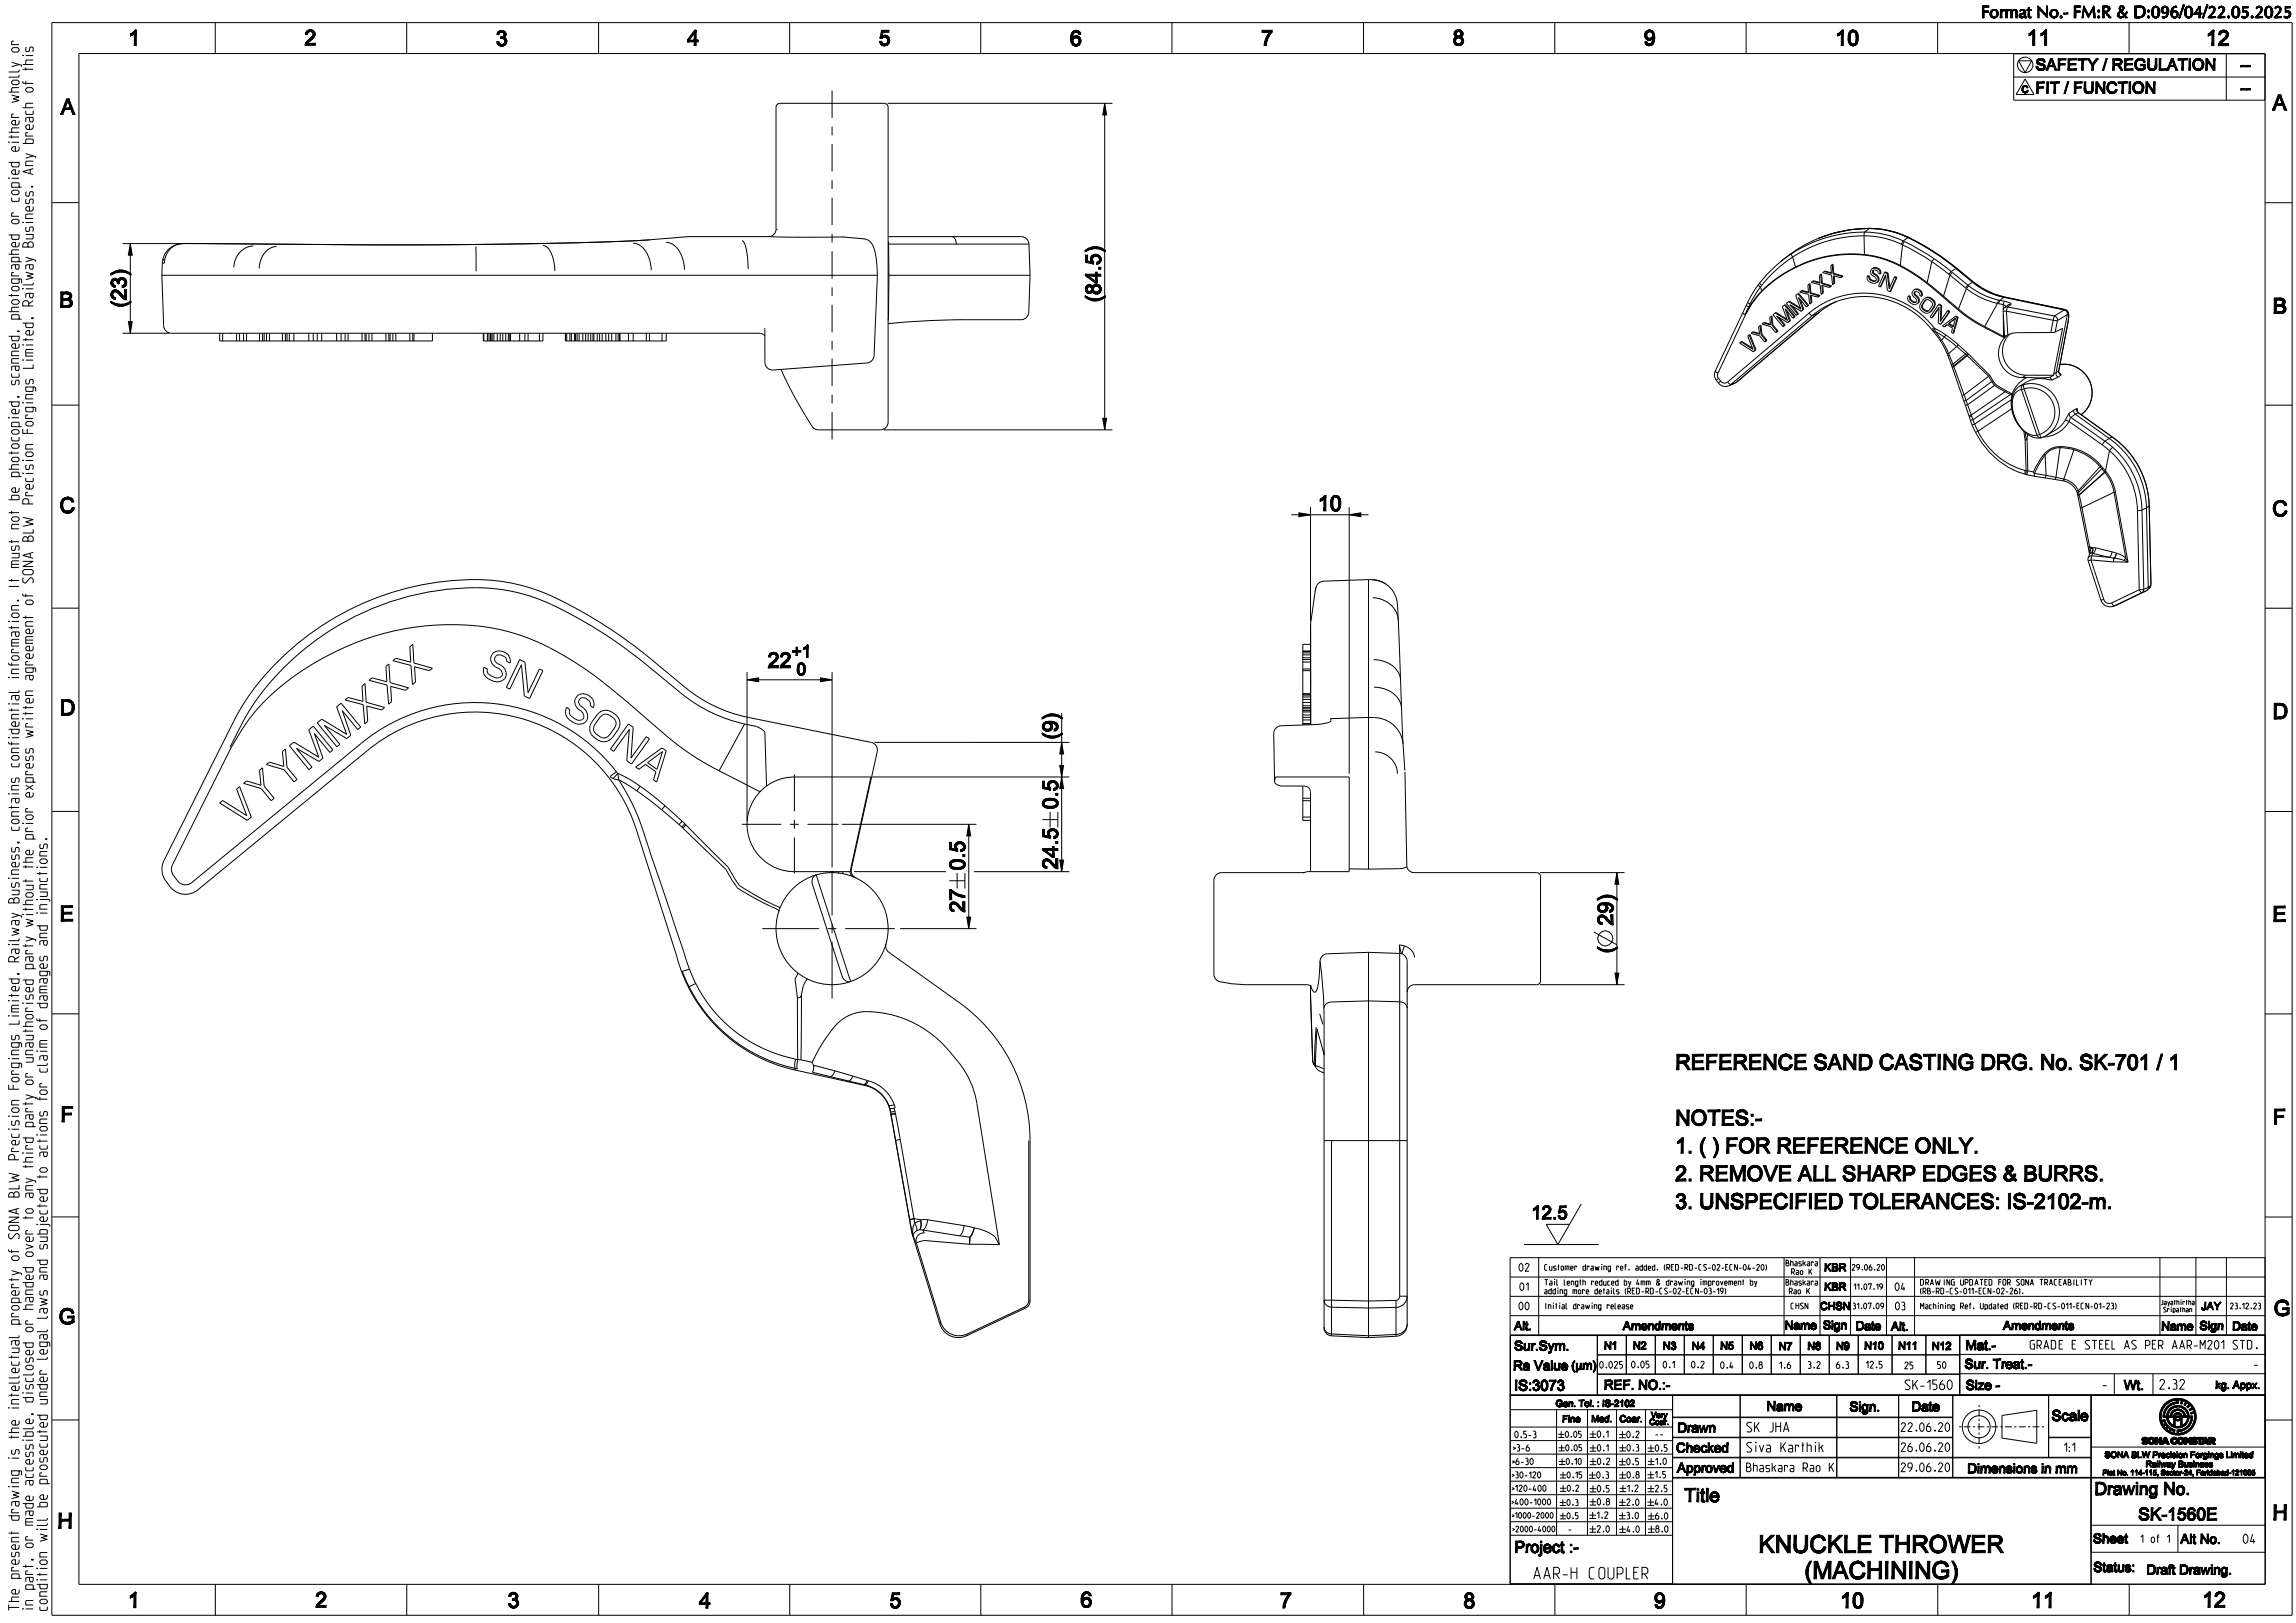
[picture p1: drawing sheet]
<svg xmlns="http://www.w3.org/2000/svg" width="594mm" height="420mm" viewBox="0 0 594 420" stroke-linecap="round" stroke-linejoin="round" font-family="sans-serif">
<defs><g id="words">
<g font-size="6.3">
<text x="458.6" y="401.8">KNUCKLE THROWER</text>
<text x="466.1" y="408.6">(MACHINING)</text>
</g>
<g font-size="5.6">
<text x="33.2" y="11.8">1</text>
<text x="78.8" y="11.7">2</text>
<text x="128.3" y="11.9">3</text>
<text x="177.8" y="11.8">4</text>
<text x="227.3" y="11.8">5</text>
<text x="276.8" y="11.8">6</text>
<text x="326.3" y="11.8">7</text>
<text x="375.8" y="11.7">8</text>
<text x="425.3" y="11.8">9</text>
<text x="474.8" y="11.8">10</text>
<text x="524.3" y="11.7">11</text>
<text x="570.7" y="11.8">12</text>
<text x="15.7" y="29.6">A</text>
<text x="587.9" y="28.5">A</text>
<text x="284.8" y="65.5" transform="rotate(-90 284.8 65.5)">)</text>
<text x="15.3" y="79.5">B</text>
<text x="32.7" y="79.6" transform="rotate(-90 32.7 79.6)">(23)</text>
<text x="284.8" y="78.2" transform="rotate(-90 284.8 78.2)">(84.5</text>
<text x="588" y="81.1">B</text>
<text x="15.4" y="132.7">C</text>
<text x="340.9" y="132.2">10</text>
<text x="587.9" y="133.6">C</text>
<text x="198.6" y="172.8">22</text>
<text x="15.5" y="185.1">D</text>
<text x="587.9" y="186">D</text>
<text x="273.7" y="191.4" transform="rotate(-90 273.7 191.4)">(9)</text>
<text x="273.7" y="209.4" transform="rotate(-90 273.7 209.4)">0.5</text>
<text x="249.6" y="225.3" transform="rotate(-90 249.6 225.3)">0.5</text>
<text x="273.7" y="225" transform="rotate(-90 273.7 225)">24.5</text>
<text x="15.4" y="238.4">E</text>
<text x="249.6" y="236.1" transform="rotate(-90 249.6 236.1)">27</text>
<text x="587.9" y="238.5">E</text>
<text x="417.3" y="246.7" transform="rotate(-90 417.3 246.7)">( 29)</text>
<text x="433.4" y="276.8">REFERENCE SAND CASTING DRG. No. SK-701 / 1</text>
<text x="15.7" y="290.3">F</text>
<text x="433.4" y="291.2">NOTES:-</text>
<text x="588" y="291">F</text>
<text x="433.4" y="298.4">1. ( ) FOR REFERENCE ONLY.</text>
<text x="433.4" y="305.6">2. REMOVE ALL SHARP EDGES &amp; BURRS.</text>
<text x="433.4" y="312.8">3. UNSPECIFIED TOLERANCES: IS-2102-m.</text>
<text x="588.3" y="340.5">G</text>
<text x="15.2" y="342.6">G</text>
<text x="14.8" y="395.5">H</text>
<text x="587.9" y="393.4">H</text>
<text x="33.1" y="416">1</text>
<text x="81.6" y="416">2</text>
<text x="131.3" y="416.1">3</text>
<text x="180.9" y="416.2">4</text>
<text x="230.1" y="416.1">5</text>
<text x="279.5" y="415.9">6</text>
<text x="331.1" y="416.1">7</text>
<text x="378.6" y="416.2">8</text>
<text x="427.9" y="416.2">9</text>
<text x="476.1" y="416.1">10</text>
<text x="525.5" y="416.1">11</text>
<text x="569.7" y="416">12</text>
</g>
<g font-size="4.9">
<text x="396.2" y="315.5">12.5</text>
<text x="433" y="388.7">Title</text>
</g>
<g font-size="4.5">
<text x="204.8" y="170.1">+1</text>
<text x="207.5" y="174.7">0</text>
<text x="539.4" y="386.8">Drawing No.</text>
<text x="552.6" y="393.4">SK-1560E</text>
</g>
<text font-size="4.4" x="502.6" y="4.6">Format No.- FM:R &amp; D:096/04/22.05.20</text>
<g font-size="4.2">
<text x="532" y="18.2">SAFETY / REGULATION--</text>
<text x="532" y="24.2">FIT / FUNCTION</text>
<text x="578.5" y="24.2">--</text>
<text x="391.8" y="401.8">Project :-</text>
</g>
<text font-size="3.9" x="396.5" y="408.6">AAR-H COUPLER</text>
<g font-size="3.8">
<text x="391.7" y="359.9">IS:3073</text>
<text x="529.8" y="367.7">Scale</text>
</g>
<g font-size="3.5">
<text x="4.9" y="123.3" transform="rotate(-90 4.9 123.3)">photocopied, scanned, photographed or copied either wholly o</text>
<text x="8.6" y="150.9" transform="rotate(-90 8.6 150.9)">SONA BLW Precision Forgings Limited, Railway Business. Any breach of this</text>
<text x="4.9" y="265" transform="rotate(-90 4.9 265)">Limited, Railway Business, contains confidential information. It must not be</text>
<text x="8.6" y="274.9" transform="rotate(-90 8.6 274.9)">unauthorised party without the prior express written agreement of</text>
<text x="12.2" y="277.4" transform="rotate(-90 12.2 277.4)">claim of damages and injunctions.</text>
<text x="391.7" y="349.5">Sur.Sym.</text>
<text x="508.5" y="349.3">Mat.-</text>
<text x="391.4" y="354.6">Ra Value</text>
<text x="414.9" y="359.6">REF. NO.:-</text>
<text x="508.2" y="354.2">Sur. Treat.-</text>
<text x="508.6" y="359.6">Size -</text>
<text x="549.5" y="359.7">Wt.</text>
<text x="457.5" y="365.1">Name</text>
<text x="477.2" y="365.2">Sign.</text>
<text x="494" y="365.2">Date</text>
<text x="433.7" y="370.7">Drawn</text>
<text x="433.2" y="375.9">Checked</text>
<text x="433" y="381.1">Approved</text>
<text x="506.5" y="381.2">Dimensions in mm</text>
<text x="540.8" y="399.4">Sheet</text>
<text x="562" y="399.5">Alt No.</text>
<text x="539.7" y="406.8">Status: Draft Drawing.</text>
<text x="4.9" y="417.3" transform="rotate(-90 4.9 417.3)">The present drawing is the intellectual property of SONA BLW Precision Forgings</text>
<text x="8.6" y="417.3" transform="rotate(-90 8.6 417.3)">in part, or made accessible, disclosed or handed over to any third party or</text>
<text x="12.2" y="417.3" transform="rotate(-90 12.2 417.3)">condition will be prosecuted under legal laws and subjected to actions for</text>
</g>
<g font-size="3.3">
<text x="492.1" y="359.6">SK-1560</text>
<text x="543.8" y="359.5">-</text>
<text x="558.2" y="359.5">2.32</text>
<text x="451.4" y="370.6">SK JHA</text>
<text x="451.4" y="375.8">Siva Karthik</text>
</g>
<g font-size="3.1">
<text x="391.7" y="344.2">Alt.</text>
<text x="419.9" y="344.2">Amendments</text>
<text x="461.7" y="344.1">Name</text>
<text x="471.6" y="344">Sign</text>
<text x="480.1" y="344.2">Date</text>
<text x="489.2" y="344.3">Alt.</text>
<text x="518.2" y="344.1">Amendments</text>
<text x="559.1" y="344.3">Name</text>
<text x="569.1" y="344.2">Sign</text>
<text x="577.5" y="344.3">Date</text>
<text x="406.5" y="354.4">(µm)</text>
<text x="580.4" y="399.4">04</text>
</g>
<g font-size="2.9">
<text x="525.1" y="349.1">GRADE E STEEL AS PER AAR-M201 STD.</text>
<text x="583" y="354.1">-</text>
<text x="491.2" y="370.4">22.06.20</text>
<text x="491.2" y="375.6">26.06.20</text>
<text x="532.9" y="375.6">1:1</text>
<text x="451.4" y="380.8">Bhaskara Rao K</text>
<text x="491.2" y="380.8">29.06.20</text>
</g>
<g font-size="2.8">
<text x="472.3" y="329">KBR</text>
<text x="472.3" y="334">KBR</text>
<text x="471.5" y="339">CHSN</text>
<text x="569.5" y="339">JAY</text>
<text x="415" y="349.2">N1</text>
<text x="422.5" y="349.2">N2</text>
<text x="430.2" y="349.3">N3</text>
<text x="437.6" y="349.3">N4</text>
<text x="445" y="349.2">N5</text>
<text x="452.6" y="349.2">N6</text>
<text x="460.2" y="349.4">N7</text>
<text x="467.6" y="349.3">N8</text>
<text x="475" y="349.3">N9</text>
<text x="482.3" y="349.2">N10</text>
<text x="491.1" y="349.2">N11</text>
<text x="499.8" y="349.3">N12</text>
<text x="573.2" y="359.4">kg. Appx.</text>
</g>
<g font-size="2.6">
<text x="392.8" y="329">02</text>
<text x="392.8" y="334">01</text>
<text x="490.1" y="334">04</text>
<text x="392.8" y="339">00</text>
<text x="490.1" y="339">03</text>
<text x="553.4" y="399.2">1 of 1</text>
</g>
<text font-size="2.5" x="523" y="24">C</text>
<g font-size="2.4">
<text x="398.9" y="364">Gen. Tol. : IS-2102</text>
<text x="403.6" y="368">Fine</text>
<text x="411.5" y="368">Med.</text>
<text x="418.3" y="368">Coar.</text>
</g>
<g font-size="2.3">
<text x="421.7" y="354">0.05</text>
<text x="413.5" y="354.1">0.025</text>
<text x="429.9" y="354">0.1</text>
<text x="437.4" y="354">0.2</text>
<text x="445" y="354.2">0.4</text>
<text x="452.5" y="354.2">0.8</text>
<text x="460" y="354.2">1.6</text>
<text x="467.5" y="354.1">3.2</text>
<text x="474.9" y="354.1">6.3</text>
<text x="482.4" y="354">12.5</text>
<text x="492.7" y="354.2">25</text>
<text x="501.2" y="354.1">50</text>
</g>
<g font-size="2.2">
<text x="427.9" y="371.9">--</text>
<text x="391.1" y="375.5">&gt;3-6</text>
<text x="391.6" y="372.1">0.5-3</text>
<text x="540.4" y="377.3">SONA BLW Precision Forgings Limited</text>
<text x="553.1" y="379.7">Railway Business</text>
</g>
<g font-size="2.1">
<text x="426.1" y="368.7">Coar.</text>
<text x="426.7" y="366.9">Very</text>
<text x="390.6" y="382.5">&gt;30-120</text>
<text x="390.8" y="379">&gt;6-30</text>
<text x="390.6" y="389.5">&gt;400-1000</text>
<text x="390.6" y="385.9">&gt;120-400</text>
<text x="405.6" y="396.5">-</text>
</g>
<g font-size="2">
<text x="399.3" y="328.7">Customer drawing ref. added. (RED-RD-CS-02-ECN-04-20)</text>
<text x="461.5" y="327.6">Bhaskara</text>
<text x="463.3" y="329.8">Rao K</text>
<text x="478.7" y="328.7">29.06.20</text>
<text x="399.3" y="332.6">Tail length reduced by 4mm &amp; drawing improvement by</text>
<text x="399.3" y="334.8">adding more details (RED-RD-CS-02-ECN-03-19)</text>
<text x="461.5" y="332.6">Bhaskara</text>
<text x="462.7" y="334.8">Rao K</text>
<text x="478.7" y="333.7">11.07.19</text>
<text x="496.6" y="332.6">DRAWING UPDATED FOR SONA TRACEABILITY</text>
<text x="496.6" y="334.8">(RB-RD-CS-011-ECN-02-26).</text>
<text x="399.3" y="338.7">Initial drawing release</text>
<text x="463.3" y="338.7">CHSN</text>
<text x="478.7" y="338.7">31.07.09</text>
<text x="496.6" y="338.7">Machining Ref. Updated (RED-RD-CS-011-ECN-01-23)</text>
<text x="576.3" y="338.7">23.12.23</text>
<text x="390.7" y="392.9">&gt;1000-2000</text>
<text x="391" y="396.4">&gt;2000-4000</text>
</g>
<text font-size="1.9" x="538.4" y="381.7">Plot No. 114-115, Sector-24, Faridabad-121005</text>
<g font-size="1.6">
<text x="558.1" y="337.7">Jayathirtha</text>
<text x="559.1" y="339.5">Sripathan</text>
</g>
</g></defs>
<g fill="#000">
<path d="M526.8 17.2l.4 .1zM526.8 17.3l.4 .1zM526.8 17.5l.5 .1zM526.9 17.6h.4zM526.9 15.9l.4-.1zM526.9 16h.4zM526.9 16.1h.4zM526.9 15.8l.5-.1zM526.9 16.2h.4zM526.9 16.3h.6zM526.9 17.7h.6zM527 15.6h.5z"/>
<path d="M527 16.3h.7zM527 15.6l.7-.1zM527 17.9h.9zM527.1 16.4h.9zM527.1 15.4l1.8 .1zM527.1 16.5h1.3zM527.1 18l1.8-.1zM527.2 15.4h1.5zM526.8 17.2l.4 .1h-.4zM527.2 16.6h1.3zM526.8 17.5h.5zM526.8 17.3l.4 .1-.4 .1z"/>
<path d="M527.2 18h1.6zM527.3 15.3h1.4zM526.9 16l.4-.1zM526.9 15.9h.4zM526.9 15.8h.4zM527.3 16.6h1.3zM526.9 16.3l.5-.1zM526.9 17.7h.5zM527.4 18.1l1.3-.1zM527.4 15.2h1.1zM527 15.6l.4 .1zM527.4 16.7h1.3z"/>
<path d="M527 16.3h.5zM527 17.9l.6-.1zM526.9 17.7h.6l-.5 .2zM527.5 15.2h.9zM527 16.3h.6zM527 17.9l.7-.1zM527.7 15.2h.6zM527.1 16.4h.7zM527 17.9l.8-.1zM527.5 18.2l1.1-.1zM527.5 16.7h1.2zM527.7 16.8h1.2z"/>
<path d="M527.1 16.4h.8zM527.8 15.2h.3zM527 15.6l.8-.1zM527.9 18.2h.4zM527.9 16.8h1zM527.1 18l.9-.1zM527 15.6l1-.1zM527.1 15.4l.9 .1-1 .1zM527.1 16.5h1.1zM527.1 18l1-.1zM527.7 15.2h.4zM528 15.5h.9z"/>
<path d="M527.1 18l1.1-.1zM527.9 18.2h.3zM528.1 16.8h.8zM528.2 16.9h.8zM528.2 17.9l.8-.1zM527.5 15.2h.8zM528.1 15.5h.8zM528.3 15.5l.6 .1zM527.7 18.2l.9-.1zM528.3 18.2l.3-.1zM527.7 18.2h.6zM527.4 15.2h1z"/>
<path d="M528.3 16.9h.7zM528.4 17.8l.7-.1zM528.4 15.6h.5zM528.5 15.6l.5 .1zM528.5 17.8l.6-.1zM528.4 17l.6-.1zM527.3 15.3l1.2-.1zM528.5 15.7l.5 .1zM528.5 17l.5-.1zM528.6 17h.5zM528.6 15.8l.5 .1zM528.6 17.1h.5z"/>
<path d="M528.6 17.7l.5-.1zM527.4 18.1h1.2zM528.6 15.9l.5 .1zM527.2 15.4l1.5-.1zM528.7 17.1l.4 .1zM528.7 17.2l.4 .1zM528.7 17.5h.4zM527.2 18h1.5zM527.1 15.4h1.6zM528.7 17.4l.4-.1v.2zM527.1 18h1.7zM528.3 17.8h.7z"/>
<path d="M528.5 17.7h.6zM528.7 17.5l.4 .1h-.4zM528.7 17.4l.4 .1h-.4zM530.1 17.2l-.3 1h-.4zM530.2 16.9h1l-1.1 .3zM530.2 16.9l-.8 1.3zM530.5 15.2h.4l-.2 .3zM530.5 16.1l-1.1 2.1zM530.6 15.8l-1.2 2.4zM530.7 15.5l-1.3 2.7zM530.5 15.2l.2 .3-1.3 2.7zM530.9 15.2l-.2 .4z"/>
<path d="M530.9 15.2l-.1 .6zM530.9 15.2v.8zM530.9 15.2v.9zM530.9 15.2l.3 1.7-.3-.8zM530.1 17.2l1.1-.3 .1 .3zM530.9 15.2l.8 3zM530.9 15.2l1.2 3h-.4zM285.8 26.7l.5 3h-1zM527.3 22.8v1.4h-.4zM527.3 21.5l1.6-.3v.3zM527.3 22.8l1.4-.3v.3zM527.3 22.5h1.4l-1.4 .3z"/>
<path d="M527.3 22.5l-.4 1.7zM33.7 63l.5 3h-1zM33.2 83.2h1l-.5 3zM285.3 108.2h1l-.5 3zM336 132.7l3 .5-3 .5zM349 133.2l3-.5v1zM193.3 175.9l3-.5v1zM206.3 172.9l.4-.1v.2zM206.3 173.2l.4-.2v.2zM206.3 173.4l.4-.1v.2zM206.3 173.6l.4-.1v.2zM206.3 172.6l.4-.1z"/>
<path d="M206.3 173.7h.4v.1zM206.3 172.4h.4zM206.3 173.9h.4zM206.4 172.2h.4zM206.4 174.1h.4zM206.4 172.1l.5-.1zM206.4 174.2l.5 .1zM206.3 172.9l.4 .1-.4 .2zM206.3 173.4l.4-.2v.1zM206.3 173.2h.4l-.4 .2zM206.3 173.4l.4 .1-.4 .1zM206.3 172.9l.4-.3z"/>
<path d="M206.3 172.6h.4l-.4 .3zM206.3 173.6l.4 .1h-.4zM206.3 173.7l.4 .1-.4 .1zM206.3 172.4l.4 .1-.4 .1zM206.4 174.1l.3-.2zM206.3 173.9h.4l-.3 .2zM206.3 172.4l.5-.1zM206.4 172.2l.4 .1-.5 .1zM206.4 174.2h.4zM206.4 174.1h.4l-.4 .1zM206.4 172.2l.5-.1zM206.4 172.1h.5l-.5 .1z"/>
<path d="M206.5 171.9l.4 .1-.5 .1zM212.3 175.4l3 .5-3 .5zM274.7 192.1l.5 3h-1zM250.6 213.3l.5 3h-1zM418.3 225.8l.5 3h-1zM250.1 237.3h1l-.5 3zM417.8 251.8h1l-.5 3zM554.2 372.5h.5zM554.4 373.2l.4 .2h-.6zM554.2 372.5l.5-.1zM554.2 372.4h.7zM554.2 372.6h.6z"/>
<path d="M554.3 372.2l.7-.2 .6 .2zM554.2 372.6h.7zM554.2 373.4h1.4l-.2 .2-1 .1-.3-.2zM554.2 372.7h1zM554.8 373.8h.4zM555 373.4l.7-.2-.1 .2zM554.2 372.7h1.1zM554.3 372.8h1.2zM554.4 373.7l1-.1zM555.3 372.5l.1-.1zM554.2 372.3h1.3l-.2 .2zM554.3 372.9l1.2-.1 .2 .4h-.5z"/>
<path d="M554.3 372.3h1.3zM554.3 372.2h1.3zM555.6 372.9h.5zM555.2 373.2h.5zM555.6 372.9l.5-.1zM555.6 373h.5zM555.6 372.8l.6-.1zM555.7 373.1h.5zM555.7 372.7l.5-.1zM555.7 372.6l.6-.1zM555.7 373.2h.6zM555.7 373.2l.6 .1z"/>
<path d="M555.7 372.5l.7-.1zM555.7 372.4h.9zM555.8 373.3h.7zM555.9 372.2l.7-.3a.92 .92 0 0 1 .9 .8h-.5l-.4-.3h-.9zM555.8 373.3l1.7-.1-.8 .6-.6-.1zM557 372.7l.5 .1-.5 .1zM557 372.9h.5v.3l-.7 .1zM557 372.9h.5zM557 372.9l.5-.1zM557.6 372h.5zM557.6 372.9l.5-.1zM557.6 373l.5-.1z"/>
<path d="M557.6 373.1l.5-.1zM557.6 373.1h.5zM557.6 373.2h.5zM557.6 373.3h.5v.1l-.5 .1zM557.6 373.5l.5-.1v.2zM557.6 373.6h.5v.1zM557.6 373.7h.5zM557.6 372l.5 .1zM557.6 372.1l.6 .1zM557.6 372.3h.7l-.7 .1zM557.6 372.4l.7-.1 .1 .2-.8 .1zM557.6 372.6h.9z"/>
<path d="M557.6 372.7h1zM557.6 372.8l1-.1 .1 .2zM558.2 372.9h.5zM558.8 372.3h.4v1.4h-.4l-.6-.7 .6-.1zM558.2 372.9h.6zM558.8 373.7h.4zM559.1 366.6l.1 1-.3 .3-.2-.7zM559.3 365.2l-.2 1.4-.4 .6 .1-1.4zM558.8 372h.4v.3h-.4zM558.9 367.9l.9-.1-.5 .1-.2 .7zM559.3 373.5l.5-.1-.1 .3h-.6zM559.3 368.1l.3 .6-.5-.1z"/>
<path d="M559.2 364.5l.8-.5-1.2 1.8zM558.9 367.9l1.2-.3 .6 1.1 .6 .7h-.4l-.4 .4-.1 .5-.5-.5 .7-.6-.3-.5-.8 .5-.4-.6 .5 .1 .5-.3-.3-.6zM559.5 369.2l.3-.2 .1 .8zM559.2 367.6l.8-.3 .1 .3-1.2 .3zM559.6 372.9l.5-.2v.2l-.6 .2zM559.7 372.7l.5-.1-.6 .3zM559.8 372.4l.9 .1 .2 .5-1.4 .1 .9-.1-.2-.5-.5 .2zM560 369.2l.3 .4-.4 .2zM559.5 373.1l.6-.2-.1 .1h.4zM560 372h.4l.3 .5-.9-.1zM560.6 373.6l.5-.1 .1 .2h-.5zM560 363.3l1-.3-1.8 1.5z"/>
<path d="M559.5 373.1l1.4-.1 .1 .2-1.6 .1zM560.9 369.4h.4l.8 .4-1.1 .9-.6-.4h.7l.3-.5zM560.9 366.8l.1 .4-.3 .3-.1-.3zM560.5 364.2l.7-.3a3.5 3.5 0 0 0-1.2 2.5h-.4l.2-.8zM560.5 369.8l.6 .5h-.7zM559.4 373.3l1.6-.1 .1 .3h-1.8zM561 367.2l.1 .5-.3 .2-.1-.4zM560.8 367.9l.3-.2 .4 .5-.3 .3zM560 363.3l.6-.4 1.3-.3zM561.6 372.9l.5 .1h-.5zM561.5 368.2l.3 .4-.3 .2-.3-.3zM561.2 364.7l.8-.2-.8 1-.3 .9h-.4l.2-.7z"/>
<path d="M561 370.7l.4-.2 .6 .2zM561.5 368.8l.3-.2 .4 .2-.4 .2zM561.6 372.9l.5-.1zM561.7 365.7l.5-.2-.4 .9h-.4zM561.6 372.8l.5-.1zM561.6 373h.5l.1 .2h-.5zM561.6 372.7l.5-.1zM561.6 372.6l.6-.1zM560.8 363.9l.6-.5 1.1-.1-2 .9zM561.7 373.2h.6zM561.6 372.5l.7-.1zM561.7 373.3h.6z"/>
<path d="M561.5 364.4l1.1-.2-1.4 .5zM560.6 362.9l.6-.4 2.1-.2zM561.7 372.4h.8zM561.8 369l.4-.2 .5 .3-.6 .1zM561.7 370l.4-.2 .6 .2-.2 .9-.8 .1-.7-.3 1.1 .1 .2-.6zM561.2 362.5a4.7 4.7 0 0 1 5.8 1l-1.2 .6 .6-.7-.6-.5-.5 .8-.3-.2 .5-.7-.6-.3h-.2l-.2 .8-.3-.1 .2-.8-.8-.1v.9l-.3-.4v-.5zM562.5 372.4h.7zM562 365.3l.7-.2-1 .6zM562 372.1l.5-.2 .5 .2zM562.7 367.4l1-.1 .8-.5v2.1l-.3 .2v-1.7l-.7 .3zM562.4 366.3l.4-.1-.1 .2h-.3zM561.7 363.2l.4-.1a1.26 1.26 0 0 1 1.5 .1z"/>
<path d="M561.8 364.2a2.91 2.91 0 0 1 4.5 2.2l-6.7 .4v-.4h6.4a2.55 2.55 0 0 0-2.7-2.3zM561.4 363.4l.3-.2h1.5zM562.4 366.2l.6-.1-.6 .2zM562 365.3l.1-.2 1.2-.1zM561.5 364.4l.3-.2 1.5-.1zM562.8 372.5h.2zM562.8 373.2h.2zM562.5 366.1l.6-.1-.7 .2zM562.8 372.5h.3zM562.1 365.1a1.99 1.99 0 0 1 3.3 1.3h-.3a1.64 1.64 0 0 0-1.8-1.4zM561.8 372.2l1.2-.1 .3 .2-1.6 .1zM562.7 373.3h.4z"/>
<path d="M562.6 373.3h.6zM563.2 372.9h.5zM561.7 373.4l1.5-.1zM562.6 365.9h.8l-.9 .2zM561.7 372.4l1.6-.1zM561.7 373.4h1.5zM563.3 370.1l1.5 .1-1.2 .2-.3 .6zM561.7 371h1.6zM561.8 373.4h1.5a.92 .92 0 0 1-1.5 0zM562.7 365.8a1.08 1.08 0 0 1 1.8 .6h-.4l-.4-.5h-1.1zM562.7 366.8l.3 .4 .5 .1-.8 .1v1.7l-.4-.2zM562.1 369.2l.6-.1 2 .1-1.1 .3z"/>
<path d="M561.7 371h1.6l.3-.6v.6h1.5a4.7 4.7 0 0 1-3.4 0zM563.2 372.9l.5-.1zM563.2 372.8l.5-.1zM563.2 373h.5zM563.2 372.7l.5-.1zM563.2 373.1h.5zM563.2 372.6l.6-.1zM563.2 373.2h.6zM563.2 372.5l.7-.1zM563.3 373.3h.6zM563.3 372.4h.8zM563.6 370.4l1.2-.2z"/>
<path d="M563.4 372.2l.6-.2 .7 .2zM563.3 373.4h1.6l-1.4 .2zM564.6 372.9h.5l-.2 .5-.8-.1 .3-.1zM563.7 369.1l1.7-.3-.7 .4zM563.5 373.6l1.3-.1-.6 .3zM563.4 372.2h1.3l.4 .7h-.5l-.4-.5h-.9zM564.6 372.9h.5zM565.1 372.8l.5-.1zM565.1 372.9l.5-.1zM565.1 373l.5-.1zM565.1 373.1l.5-.1zM565.1 373.1h.5v.1l-.5 .1z"/>
<path d="M565.1 373.3l.5-.1v.2l-.5 .1zM565.1 373.5l.5-.1v.1zM565.1 373.6l.5-.1v.2zM565.1 373.7h.5zM565.1 372h.5zM565.1 372h.6zM565.1 372.1h.6zM565.1 372.2h.7zM565.1 372.3h.7zM565.1 372.3l.8 .1zM565.1 372.4h.8zM565.1 372.5h.8z"/>
<path d="M565.1 372.6h.9zM565.1 372.7h1.9zM565.9 373.2h.3l-.2 .2zM566.3 372.3h.7v.4h-1zM565.6 372.7h1.4v.3l-.5 .1v-.4l-.3 .5h-.3zM563.6 370.1a3.5 3.5 0 0 0 2.5-1.3l.5-.1-.8 .9a2.2 2.2 0 0 1-2.2 .5zM565.8 364.1l1.2-.6a4.7 4.7 0 0 1 .3 5.8l-.9 .5a4.4 4.4 0 0 0 1.3-4.1h-.9l.8-.4-.3-.7-.8 .5-.2-.4 .8-.4-.5-.6-.6 .6zM566.8 365.7h.9l-.9 .2zM566.5 372h.5v.3h-.7zM566.5 373.1l.5-.1v.5h-.5zM566.5 373.5h.5zM566.5 373.6h.5z"/>
<path d="M566.5 373.7l.5-.1zM566.5 373.7h.5zM567 372.5h.6zM567.2 373.2l.3 .1h-.4zM559.6 366.8l7.6-.4-.1 1.2a1.27 1.27 0 0 1-1 1.2l.6-1 .2-1h-.6l-.3 1.1a1.29 1.29 0 0 1-1.3 .9l1-.9 .3-1.1h-1.5l-.7 .4 .3-.4h-1.4l-.4 2.1v-2.1h-1.4l-.3 .4-.1-.4zM564 370.9l1.3-.3 2-1.3a4.7 4.7 0 0 1-2.2 1.7zM567 372.5l.6-.1zM567.1 373.3l.5 .1zM567.1 372.4h.6zM567 372.6h.6zM567.1 373.4h.6zM567.7 372.4l.6-.1z"/>
<path d="M567.6 372h.3zM567.1 372.6h.7zM566.5 373.5l2-.1-.2 .2zM567.1 372.7h.9zM567.2 372.2l.7-.2 .5 .1zM567.6 373.8h.4zM567.9 373.4l.6-.2v.2zM567.1 372.7h1zM567.1 372.8h1.2zM568.1 372.5l.2-.1zM568.1 372.4h.2zM567.2 373.6h1.1l-.3 .2z"/>
<path d="M567.1 372.3h1.3zM567.2 372.9l1.1-.1 .2 .4h-.5zM568 373.2h.5zM568.7 372.4h1.2zM568.9 372.5h.5v1.2h-.5zM568.9 373.7h.5zM568.4 372h1.5zM567.2 372.2l2.7-.2v.2zM567.1 372.2h2.8zM567.1 372.3l2.8-.1v.2zM569.6 373.7h.5zM570.1 372.5l.9-.1 .3 .7-.6-.1-.1-.5z"/>
<path d="M569.6 373.7l.5-.1zM569.6 373.6l.6-.1zM569.7 373.5h.5zM569.7 373.5l.5-.1zM570.2 373.4h1.2l.1 .2zM569.9 373l.5-.1zM569.9 372.9l.6-.1zM570 372.8l.5-.1zM570 372.7l.5-.1zM570.1 372.6l.5-.1zM569.9 373l1.4 .1 .1 .3-1.7 .1zM570.3 372h.5l.2 .4-.9 .1z"/>
<path d="M571 373.7h1zM571.5 373.2h.5v.5h-.5zM572 372.4h1l.1 .1zM571.5 372.5l.5-.1zM571.5 372.6l.5-.1zM571.5 372.7l.5-.1-.5 .3zM571.5 372.9l.5-.2 1 .1zM571.5 372h1zM571.5 372h1.1zM572.4 372.8l.7-.2-.1 .2zM571.5 372h1.2zM572.7 373.7h.4z"/>
<path d="M571.5 373.2l1.3-.1v.2zM571.5 372.1h1.3zM572.3 373.3h.5l.3 .4h-.5zM571.5 373.1l1.5-.2-.2 .2zM571.5 372.1h1.4zM571.5 372.2h1.4zM571.5 372.3h1.5zM571.5 372.9l1.5-.1-1.5 .3zM571.5 372.3l1.5 .1zM572.6 372.6h.5zM572.6 372.6l.5-.1zM456 399.5h.7l-.7 .7z"/>
<path d="M456 399.5v.7l-.6 1.6zM456 397.3v2.2l-.6 2.3zM455.4 397.3h.6l-.6 4.5zM456 399.5l1.1-.4-.4 .4zM456 399.5l3-2.2-1.9 1.8zM458.1 397.3h.9l-3 2.2zM516.4 397.8l1.3-.1zM516.6 397.9l1.1-.2 .1 .2zM516.6 399.3l1.2-.1zM516.6 399.3l1.2-.1-.1 .1zM515 399.8l1.6-.5h1.1zM516.8 399.2h1z"/>
<path d="M516.8 397.9h1zM517 399.2l.9-.2zM517 399.2l.9-.2-.1 .2zM517.1 399.1l.8-.1zM517 398l.8-.1zM517.1 398l.7-.1 .1 .1zM517.3 398.2l.6-.2v.2zM517.3 398.9l.7-.1zM517.3 398.9l.7-.1-.1 .2zM517.3 398.3l.6-.1 .1 .2zM517.4 398.4h.6v.1zM517.4 398.6l.6-.1z"/>
<path d="M517.4 398.7l.6-.2zM517.4 398.8l.6-.3v.3zM515 399.8l2.7-.5zM516.6 397.9h1.2zM516.9 399.2h.9zM517.1 398h.8l-.6 .2zM517.3 398.9l.6 .1zM517.3 398.2h.6zM517.3 398.3l.7 .1zM517.4 398.8h.6zM517.4 398.4l.6 .1-.6 .1zM456 400.2v1.6h-.6z"/>
<path d="M516.6 400.2l.5-.2 .2 .3zM516.7 400.4l.6-.1-.5 .2zM516.8 400.5l.5-.2 .2 .3zM516.9 400.7l.6-.1-.5 .3zM516.6 400.2l.7 .1zM516.8 400.5l.7 .1-.6 .1zM517 400.9l.5-.3 .1 1.2zM517.5 400.6l.8 1.2h-.7z"/>
</g>
<g fill="none" stroke="#000" stroke-width=".26">
<path d="M13.4 5.9h579.6v412.1h-579.6zM20.4 13.9h565.6v396.1h-565.6zM55.7 5.8v8M105.2 5.8v8M154.9 5.8v8M204.3 5.8v8M253.7 5.8v8M303.2 5.8v8M352.8 5.8v8M402.2 5.8v8M451.7 5.8v8M501.3 5.8v8"/>
<path d="M521 19.9h65M522.2 15.7h3.4l-1.7 3.1zM526.8 17.2l.4 .1zM526.8 17.2l.4 .1h-.4zM526.8 17.3l.4 .1zM526.8 17.3l.4 .1-.4 .1zM526.8 17.5h.5zM526.8 17.5l.5 .1zM526.9 17.6h.4zM526.9 15.9l.4-.1zM526.9 16l.4-.1zM526.9 15.9h.4z"/>
<path d="M526.9 16h.4zM526.9 16.1h.4zM526.9 15.8l.5-.1zM526.9 15.8h.4zM526.9 16.2h.4zM526.9 16.3l.5-.1zM526.9 16.3h.6zM526.9 17.7h.5zM526.9 17.7h.6zM526.9 17.7h.6l-.5 .2zM527 15.6h.5zM527 15.6l.4 .1z"/>
<path d="M527 16.3h.6zM527 16.3h.5zM527 16.3h.7zM527 15.6l.8-.1zM527 15.6l1-.1zM527 15.6l.7-.1zM527 17.9l.8-.1zM527 17.9l.7-.1zM527 17.9l.6-.1zM527 17.9h.9zM527.1 16.4h.8zM527.1 16.4h.7z"/>
<path d="M527.1 16.4h.9zM527.1 15.4h1.6zM527.1 15.4l1.8 .1zM527.1 15.4l.9 .1-1 .1zM527.1 16.5h1.1zM527.1 16.5h1.3zM527.1 18l1.8-.1zM527.1 18l1.1-.1zM527.1 18l1-.1zM527.1 18l.9-.1zM527.1 18h1.7zM527.2 15.4l1.5-.1z"/>
<path d="M527.2 15.4h1.5zM527.2 16.6h1.3zM527.2 18h1.6zM527.2 18h1.5zM527.3 15.3l1.2-.1zM527.3 15.3h1.4zM527.3 16.6h1.3zM527.4 18.1l1.3-.1zM527.4 18.1h1.2zM527.4 15.2h1zM527.4 15.2h1.1zM527.4 16.7h1.3z"/>
<path d="M527.5 18.2l1.1-.1zM527.5 15.2h.8zM527.5 15.2h.9zM527.5 16.7h1.2zM527.7 15.2h.4zM527.7 15.2h.6zM527.7 18.2l.9-.1zM527.7 18.2h.6zM527.7 16.8h1.2zM527.8 15.2h.3zM527.9 18.2h.4zM527.9 18.2h.3z"/>
<path d="M527.9 16.8h1zM528 15.5h.9zM528.1 16.8h.8zM528.1 15.5h.8zM528.2 16.9h.8zM528.2 17.9l.8-.1zM528.3 15.5l.6 .1zM528.3 17.8h.7zM528.3 16.9h.7zM528.3 18.2l.3-.1zM528.4 15.6h.5zM528.4 17l.6-.1z"/>
<path d="M528.4 17.8l.7-.1zM528.5 15.6l.5 .1zM528.5 17.8l.6-.1zM528.5 17l.5-.1zM528.5 15.7l.5 .1zM528.5 17.7h.6zM528.6 17h.5zM528.6 15.8l.5 .1zM528.6 17.1h.5zM528.6 17.7l.5-.1zM528.6 15.9l.5 .1zM528.7 17.1l.4 .1z"/>
<path d="M528.7 17.2l.4 .1zM528.7 17.5h.4zM528.7 17.5l.4 .1h-.4zM528.7 17.4l.4-.1v.2zM528.7 17.4l.4 .1h-.4zM530.1 17.2l-.3 1h-.4zM530.1 17.2l1.1-.3 .1 .3zM530.2 16.9h1l-1.1 .3zM530.2 16.9l-.8 1.3zM530.5 15.2h.4l-.2 .3zM530.5 15.2l.2 .3-1.3 2.7zM530.5 16.1l-1.1 2.1z"/>
<path d="M530.6 15.8l-1.2 2.4zM530.7 15.5l-1.3 2.7zM530.9 15.2l-.2 .4zM530.9 15.2l-.1 .6zM530.9 15.2v.8zM530.9 15.2v.9zM530.9 15.2l.3 1.7-.3-.8zM530.9 15.2l.4 2zM530.9 15.2l.8 3zM530.9 15.2l1.2 3h-.4zM550.8 5.8v8M576 13.9v12"/>
<path d="M586 13.9h-65v12h65M200.8 27.7a1 1 0 0 1 1-1h27a1 1 0 0 1 1 1v81.5a2 2 0 0 1-2 2h-16l-.8-.1a2.84 2.84 0 0 1-1.4-1.6 100.9 100.9 0 0 1-7.5-13.9M229.6 26.7h58.2M285.8 26.7l.5 3h-1zM285.8 26.7v84.5M523.9 20.5l2.3 4h-4.6zM526.9 21.2h2l-1.6 .3zM526.9 21.2l.4 .3-.4 2.7zM527.3 21.5l1.6-.3v.3zM527.3 22.8l1.4-.3v.3zM527.3 22.5h1.4l-1.4 .3zM527.3 22.5l-.4 1.7z"/>
<path d="M527.3 21.5v1l-.4 1.7zM527.3 22.8v1.4h-.4zM529.5 21.2h.4l-.4 3zM529.9 21.2v3h-.4zM530.4 21.2h2.4l-2.4 .3zM530.4 21.5l2.4-.3-1.4 .3zM13.5 52.4h6.9M201.2 59.3h-.4a1.9 1.9 0 0 1-1.9 1.9M483.6 59.1a34.5 34.5 0 0 0-13.1 2.6M483.6 59.1a23.1 23.1 0 0 1 10 2.4M483.6 59.1l-1.2 1M483.7 59.1a34.4 34.4 0 0 0-13.2 2.6"/>
<path d="M483.7 59.1h-.1M483.7 59.1h.1M483.8 59.1a23.2 23.2 0 0 1 9.9 2.3M483.8 59.1l3.3 .2 3.6 .9 3.1 1.2M483.8 59.1l-4.8 .3-4.9 1-3.6 1.3M586 52.5h7M31.7 63h19.8M33.7 63l.5 3h-1zM33.7 63v23.2M41.9 71.2l.4 13.1a2 2 0 0 0 2 1.9h152.1l.9 .2 .6 .5M41.9 71.2h185.1M42 68.1l-.1 3.1"/>
<path d="M42 67.5v.6M42.6 67.1l-.6 .4M42.6 67.1l-.1 1h-.5M47.1 63a4.8 4.8 0 0 0-4.5 4.1M47.1 63a5.2 5.2 0 0 0-5.1 4.5M47.2 63h-.1M47.2 63l44.9 .3M48.1 63h-1M48.1 63l44 .3M48.1 63h-.2M65.6 63.6a5.5 5.5 0 0 0-5.1 5.6M71.5 63.8a5.4 5.4 0 0 0-4.5 5.7"/>
<path d="M123.1 63.8l.1 6.4M140.5 63.5a3.8 3.8 0 0 1 2.6 3.4l.4 3.3M163.8 62.9a5.1 5.1 0 0 1 4.3 4.4l.4 2.6M167.8 62.1a1435.7 1435.7 0 0 1-75.7 1.2M167.8 62.1h-.2a1325.3 1325.3 0 0 1-75.5 1.2M167.8 62.1h.3zM172.3 62.7a5.2 5.2 0 0 1 4.4 4.4l.4 2.7M178.1 61.2h-.2M178.1 61.2l-10.3 .9M178.1 61.2h21.2M192 62.3a5 5 0 0 1 1.3 3.8l.3 3.5M199.3 61.2l18.7 .1"/>
<path d="M218 61.3h.2M218 61.3l5.7 .5M223.4 61.8h.2M223.7 61.8a3.1 3.1 0 0 1 2.5 2.8l.5 2.3 .3 4.3M227 71.2h.1M227 71.2l-.9 20.8a2 2 0 0 1-1.8 1.9l-24.3 1.9a2 2 0 0 1-2.1-2v-8.9M229.8 71.2h36.7M229.8 61.2h34.4a2 2 0 0 1 2 2M229.8 62.6l.1 .6M229.9 63.2h-.1M229.9 63.2v18.7M229.9 63.2h36.3"/>
<path d="M246.2 61.2a1.83 1.83 0 0 1 1.2 2M266.2 63.2l.3 8M266.5 71.2l-.3 9.6a2 2 0 0 1-2 1.9h-14.7a208.2 208.2 0 0 0-19.7 1M451.8 79l.6 .4M452.2 78.2l-8.4 17.8M452.2 78.2l.5 .5M452.4 79.4l-1 2M452.4 79.4l.1 .2M452.5 79.6l.1 .1M452.5 79.6l-1.1 1.8M452.6 79.7l-1 1.8M452.7 78.7l-.3 .7"/>
<path d="M454.9 73.7l-2.7 4.5M454.9 73.7l.5 .6M455.3 73.2l-.4 .5M455.3 73.2l.5 .7M455.4 74.3l-2.7 4.4M455.4 74.3l.4 .9M455.8 73.9l-.4 .4M455.8 75.2l-1.8 2.1-1.5 2.3M455.8 75.2l.1 .1M455.9 75.3l-1.8 2.1-1.5 2.3M460.7 67.7l-3.6 3.3-1.8 2.2M461.7 78.9l-.6 .5 1.4 3.5-3.2-1.9"/>
<path d="M461.7 78.9l.2-.1 2.5 3.1M461.7 78.9l2.5 3.1M461.9 66.7l-1.2 1M461.9 66.7v.1M462.7 78.1l-.5 .4 2.5 3.1M462.7 78.1l.2-.2 2.9 1.8M463.5 65.7l-2.8 2M463.5 65.7l.3 .8M463.7 79.2l1.6 2M463.8 66.5l.7 2.6M463.8 66.5a33.8 33.8 0 0 0-8 7.4M464.5 69.1l.1 .1"/>
<path d="M464.5 69.1a32.3 32.3 0 0 0-8.7 6.1M464.6 69.2a31.8 31.8 0 0 0-8.7 6.1M465.1 76l-.5 .5 1.3 3.5-3.2-1.9M465.1 76l.2-.1 2.6 3.1M465.1 76l2.6 3.1M465.7 77.5l.9 2.5M466 75.3l-.4 .3 2.3 .6 .3 2.5M466 75.3l.2-.1 1.7 .4M467.3 79.4l-2-2.4 1.1 3.1M467.7 79.1l-.4 .3M467.9 79l-.6 .4M467.9 79l-.2 .1"/>
<path d="M468.1 73.5l-.4 .3 .2 2-1.9-.5M468.1 73.5l.2-.1 .2 2.4M468.1 73.5l.2 2.4M468.3 75.9l2.3 .7M468.5 75.8l-.2 .1M468.5 75.8l2.3 .7M468.5 78.4l-.3 .3M468.6 76.4l.1 1.8M468.7 78.2l-.5 .5M468.7 78.2l-.2 .2M469 72.8l-.4 .3 2.3 .6 .2 2.5M469 72.8l.2-.2 1.6 .5"/>
<path d="M470.3 76.9l-1.9-.5 .1 2M470.5 61.7h-.1a34.2 34.2 0 0 0-8.5 5M470.6 76.6l-.3 .3M470.8 76.5l-.5 .4M470.8 76.5l-.2 .1M471.1 71l-.4 .3 .1 2-1.8-.5M471.1 71l.2-.1 .2 2.4M471.1 71l.1 2.4M471.2 73.4l2.4 .7M471.5 73.3l-.3 .1M471.5 73.3l2.3 .6M471.5 75.8l-.4 .4"/>
<path d="M471.6 73.9l.1 1.8M471.7 75.7l-.6 .5M471.7 75.7l-.2 .1M471.9 70.3l-.4 .3 2.3 .6 .3 2.4M471.9 70.3l.2-.2 1.7 .5M473.2 74.4l-1.9-.5 .2 1.9M473.6 74.1l-.4 .3M473.8 73.9l-.6 .5M473.8 73.9l-.2 .2M474 68.5l-.4 .3 .2 2-1.9-.5M474 68.5l.2-.1 .2 2.4M474 68.5l.2 2.4"/>
<path d="M474.2 70.9l2.4 .7 .2-.2M474.3 73.5l-.2 .1M474.4 78.3a20.9 20.9 0 0 0-5.6 3.4M474.4 78.3a21.8 21.8 0 0 1 25.4 7M474.4 70.8l-.2 .1M474.4 70.8l2.4 .6M474.4 78.4l-3.7 2.4M474.5 71.4l.2 1.8M474.7 73.2l-.6 .4M475.1 78.1l-.7 .3M476.2 71.9l-1.9-.5 .2 1.9 .2-.1M476.4 71.7l-.2 .2"/>
<path d="M476.8 71.4l-.6 .5M482.3 61a22.5 22.5 0 0 1 9.6 2.2M482.3 61a33.8 33.8 0 0 0-18.5 5.5M482.3 61l.1 4.9M482.3 66a32.1 32.1 0 0 0-17.7 3.2M482.3 66a25.5 25.5 0 0 1 9.2 2.8M482.4 65.9l-.1 .1M482.4 65.9a25.9 25.9 0 0 1 9.2 2.8M482.4 65.9a32.2 32.2 0 0 0-17.9 3.2M482.4 60.1a23.1 23.1 0 0 1 10 2.3M482.4 60.1a34.5 34.5 0 0 0-18.9 5.6M482.4 60.1l-.1 .9"/>
<path d="M483.1 71.4l.2-.1 .4 .2M483.1 71.4a1.68 1.68 0 0 0 2.4 1.8M483.1 71.4l.4 .3M483.5 71.9l.1 .4M483.5 71.7v.2M483.6 72.3l.3 .2M483.7 71.8l-.2 .1M483.7 71.8l.1 .3M483.7 71.5l-.2 .2M483.7 71.5v.3M483.8 72.1l-.2 .2M483.8 72.1l.3 .3"/>
<path d="M483.9 72.5l.6 .3M484.1 72.4l-.2 .1M484.1 72.4l.6 .2M484.3 69.5a1.19 1.19 0 0 0-.4 1.3 1.19 1.19 0 0 0 1.1 .8 .61 .61 0 0 1 .5 .7 .61 .61 0 0 1-.7 .5M484.4 70.5l.2 .3M484.4 70.2v.3M484.5 72.8h.3M484.5 70.1l.5-.2a.9 .9 0 0 1 .9 .8l.5 .2M484.5 70.1l-.1 .1M484.5 69.4l-.2 .1M484.6 70.8l.1 .2M484.6 70.4l-.2 .1"/>
<path d="M484.6 70.4l.2 .3M484.6 70.1l-.2 .1M484.6 70.1v.3M484.7 72.6l-.2 .2M484.7 72.6l.3 .1M484.7 70l-.2 .1M484.7 70l-.1 .1M484.7 71l.5 .2M484.8 70.7l-.2 .1M484.8 70.7l.1 .1M484.8 69.9l-.1 .1M484.9 69.3l-.2 .1h.4"/>
<path d="M484.9 69.3l-.6 .2M484.9 70.8l-.2 .2M484.9 70.8l.5 .3M485 72.7l-.2 .1M485.1 69.4h.3M485.2 71.2l.3 .2M485.3 72.7h-.3M485.3 69.2l-.2 .2M485.3 69.2l.3 .1M485.3 69.2l-.4 .1M485.4 71.1l-.2 .1M485.4 71.1l.3 .2"/>
<path d="M485.4 69.4l.4 .2M485.5 71.4l.3 .3M485.6 69.3l-.2 .1M485.6 69.3l.4 .2M485.7 73l-.2 .2M485.7 71.3l-.2 .1M485.7 71.3l.3 .3M485.8 71.7l.1 .5M485.8 69.6l.3 .3M485.9 72.2v.3M485.9 72.5l-.1 .4 .2-.1M486 71.6l-.2 .1"/>
<path d="M486 71.6l.1 .4M486 72.8l-.5 .4M486 69.5l-.2 .1M486 69.5l.3 .2M486.1 72l-.2 .2M486.1 72v.4M486.1 72.4l-.2 .1M486.1 72.4l-.1 .4M486.1 69.9l.2 .3M486.3 70.2l.1 .5M486.3 69.7l-.2 .2M486.3 69.7l.2 .4"/>
<path d="M486.4 70.7v.2M486.4 74.3l1.4-3.2 .5 4.1 .6 .3M486.5 70.1l-.2 .1M486.5 70.1l.1 .4M486.6 70.5l-.2 .2M486.6 70.5l-.2 .4M487.6 70.5l.2-.1 .7 .3M487.6 70.5l-1.6 3.6 .4 .2M487.6 70.5l.7 .3M487.9 71.4l-1.3 2.7-.2 .2M488.3 70.8l.4 3.9 1.4-3M488.5 70.7l-.2 .1"/>
<path d="M488.5 70.7l.4 3.7M490.1 71.7l.2-.1 .5 .2M490.1 71.7l.5 .2M490.6 71.9l-1.7 3.6M490.8 71.8l-.2 .1M490.8 71.8l-1.6 3.6-.3 .1M491.5 68.8l3.6 2.1 3.3 2.4M491.6 68.7l-.1 .1M491.6 68.7l3.6 2 3.4 2.4M491.9 63.2l.3 .1M492.2 63.3l4.3 2.3 3.3 2.1M492.2 63.3l-.6 5.4"/>
<path d="M492.4 62.4l.3 .1M492.4 62.4l-.5 .8M492.7 62.5l3.5 1.8 4.2 2.6M492.7 62.5l-.5 .8M493.6 61.5l6.5 3.7 5.9 4.3M493.6 61.5l-1.2 .9M493.7 76.6l.2-.1 .4 .3M493.7 76.6a1.66 1.66 0 0 0 .5 1.8 1.66 1.66 0 0 0 1.9 .2M493.7 76.6l.4 .3M493.7 61.4l-.1 .1M493.7 61.4l.1 .1M493.8 61.5l6.4 3.6 5.9 4.3"/>
<path d="M493.8 61.4l4.2 2.3 4.4 2.8 3.8 2.9M494 77.2l.1 .3M494.1 77.5l.2 .3M494.1 76.9l-.1 .3M494.2 77.1l-.2 .1M494.2 77.1l.1 .3M494.3 77.4l-.2 .1M494.3 77.4l.2 .3M494.3 76.8l-.2 .1M494.3 76.8l-.1 .3M494.3 77.8l.5 .4M494.5 77.7l-.2 .1"/>
<path d="M494.5 77.7l.5 .3M494.8 78.2l.3 .1M495 78l-.2 .2M495 78l.4 .2M495.1 75.9l.2 .3M495.1 78.3h.3M495.2 75a1.19 1.19 0 0 0-.6 1.2 1.19 1.19 0 0 0 .9 .9 .64 .64 0 0 1 .4 .7 .64 .64 0 0 1-.5 .5M495.2 75.7l-.1 .2M495.3 76.2l.1 .2M495.4 75.8l-.3 .1M495.4 75.8l.1 .3M495.4 78.2l-.3 .1"/>
<path d="M495.4 78.2h.2M495.4 76.4l.4 .3M495.4 75.6l-.2 .1M495.4 75.6v.2M495.5 76.1l-.2 .1M495.5 76.1l.1 .2M495.5 75.4l-.1 .2M495.5 75.4l-.3 .3M495.5 75.4h.3a.9 .9 0 0 1 .8 1l.4 .3M495.6 75.4h-.1M495.6 76.3l-.2 .1M495.6 76.3l.4 .3"/>
<path d="M495.6 78.2l-.2 .1M495.7 74.9h.3M495.7 74.9l-.5 .1M495.7 78.2h-.1M495.8 76.7l.3 .3M495.9 74.8l-.7 .2M495.9 74.8l-.2 .1M495.9 74.8h.3M496 76.6l-.2 .1M496 76.6l.3 .3M496 74.9l.3 .2M496.1 77l.2 .4"/>
<path d="M496.2 74.8l-.2 .1M496.2 74.8l.4 .1M496.3 77.4l.1 .4M496.3 78.2l-.2 .4M496.3 76.9l-.2 .1M496.3 76.9l.2 .4M496.3 75.1l.4 .2M496.4 77.8l-.1 .4M496.5 77.3l-.2 .1M496.5 77.3l.1 .4M496.5 78.1l-.2 .1M496.5 78.1l-.4 .5"/>
<path d="M496.6 74.9l-.3 .2M496.6 74.9l.3 .3M496.6 77.7l-.2 .1M496.6 77.7l-.1 .4M496.7 75.3l.3 .3M496.9 75.2l-.2 .1M496.9 75.2l.3 .3M497 75.6l.1 .4M497.1 76v.4M497.1 76.4l-.1 .3M497.1 79.5l.1 .3M497.1 79.2v.3"/>
<path d="M497.2 75.5l-.2 .1M497.2 75.5l.1 .4M497.2 79.8l.3 .3M497.3 78.9l-.2 .3M497.3 75.9l-.2 .1M497.3 75.9v.4M497.3 76.3l-.2 .1M497.3 76.3l-.3 .4M497.3 79.4l-.2 .1M497.3 79.4l.1 .3M497.3 79.1l-.2 .1M497.3 79.1v.3"/>
<path d="M497.4 79.7l-.2 .1M497.4 79.7l.3 .2M497.5 78.8l-.2 .1M497.5 78.8l-.2 .3M497.7 79.9l-.2 .2M497.7 79.9l.5 .4M498 77.9a.83 .83 0 0 1 1.1-.2 1.18 1.18 0 0 1 .9 1.2l-1.1 1.6M498 77.9l-.7 1M498.2 77.7l-.2 .2M498.2 77.7l-.7 1.1M498.2 77.1a2.44 2.44 0 0 0-1.3 3.1l.3 .3a1.59 1.59 0 0 0 2 .3M498.3 77.6l-.1 .1"/>
<path d="M498.4 73.3l4.3 3.5M498.6 73.1l4.2 3.5M498.6 73.1l-.2 .2M498.6 77l-.4 .1M498.6 77l.4 .1M498.8 76.9l-.6 .2M498.8 76.9l-.2 .1M498.8 76.9h.4M499 77.1l.4 .1M499.2 76.9l-.2 .2M499.2 76.9l.4 .2M499.4 77.2l.5 .4"/>
<path d="M499.6 77.1l-.2 .1M499.6 77.1l.5 .4M499.8 67.7l4.4 3.3M499.8 67.7l-1.2 5.4M499.9 77.6l.3 .3M500.1 77.5l-.2 .1M500.1 77.5l.3 .3M500.2 77.9l.2 .4M500.2 79.5l-.7 1M500.4 66.9l4.4 3.4M500.4 66.9l-.6 .8M500.4 78.3l.1 .4"/>
<path d="M500.4 79.1l-.2 .4M500.4 77.8l-.2 .1M500.4 77.8l.2 .3M500.5 79.4l-.3 .1M500.5 79.4l-.7 1M500.5 78.7l-.1 .4M500.6 78.1l-.2 .2M500.6 78.1l.1 .5M500.6 79l-.2 .1M500.6 79l-.1 .4M500.7 78.6l-.2 .1M500.7 78.6l-.1 .4"/>
<path d="M501.5 78.8l.2-.1 .6 .4M501.5 78.8l-2.2 3.2 .4 .3M501.5 78.8l.6 .4M501.6 79.7l-1.9 2.6M502.1 79.2l-.1 4 1.8-2.8M502.3 79.1l-.2 .1M502.3 79.1l-.1 3.8M502.7 76.8l3.8 3.4M502.8 76.6l-.1 .2M502.8 76.6l3.9 3.4M504.2 71l.3 .2M504.5 71.2l-1.7 5.4"/>
<path d="M504.5 71.2l4 3.3M504.8 70.3l.3 .2M504.8 70.3l-.6 .7M505.1 70.5l4 3.3M505.1 70.5l-.6 .7M506 69.5l-1.2 .8M506 69.5l4.3 3.5M506.1 69.4l4.4 3.6a18.9 18.9 0 0 0 8.1 3.9M506.1 69.4l-.1 .1M506.2 69.4l4.3 3.5M506.2 69.4h-.1M506.7 80l-.2 .2"/>
<path d="M506.7 80l3.2 2.4 3.6 2.1M508.5 74.5l.2 .2M508.7 74.7a19.8 19.8 0 0 0 8.1 3.8M508.7 74.7l-2 5.3M509.1 73.8l.2 .2M509.1 73.8l-.6 .7M509.3 74a19.1 19.1 0 0 0 7.8 3.7M509.3 74l-.6 .7M510.3 73v.1a18.8 18.8 0 0 0 8.1 3.9M510.3 73l-1.2 .8M510.4 73h-.1M510.4 73h.1"/>
<path d="M510.5 72.9l-.1 .1M510.5 72.9l2.4 1.7 2.9 1.4 2.9 .9M516.8 78.5l.3 .1M516.8 78.5l-3.3 6M517.1 78.6l1.2 .2M517.1 77.7h.3M517.1 77.7l-.3 .8M517.4 77.7l-.3 .9M517.4 77.7l1.2 .3M518.3 78.8l.7 .5M518.3 78.8v1.1M518.3 79.9v.2"/>
<path d="M518.4 79.9h-.1M518.4 77l-1 .7M518.4 77l15.7 3.2M518.6 78l-.3 .8M518.6 78a2.08 2.08 0 0 1 1.7 .8M518.6 76.9l-.2 .1M518.6 79.6l-.4 .9M518.7 76.9l15.5 3.2M518.7 76.9h-.1M518.7 76.9l15.6 3.2M519.4 79.4l-.8 .2M519.4 79.4l-.3 1.1"/>
<path d="M519.4 79.4l12.1 2.4M520.3 78.8h-.7l-1 .8M520.3 78.8l-.9 .6M31.7 86.2h12.1M33.2 83.2h1l-.5 3zM56.8 86.2v2h55.1v-2M57.6 86.2v2M59.6 86.2h.2M61.2 86.2v2M62 86.2v2M63 86.2v2M63.8 86.2v2"/>
<path d="M67.1 86.2v2M67.9 86.2v2M68.3 86.2v2M68.9 86.2h.1M68.9 86.2v2M69.7 86.2v2M73.1 86.2v2M73.8 86.2v2M74.3 86.2v2M74.9 86.2v2M76 86.2v2M79.9 86.2v2"/>
<path d="M81 86.2v2M82.1 86.2v2M83.2 86.2v2M87.1 86.2v2M88.3 86.2v2M89.3 86.2v2M90.1 86.2v2M93.7 86.2v2M94.4 86.2v2M94.7 86.2v2M95.5 86.2v2M96.2 86.2v2"/>
<path d="M99.8 86.2v2M100.6 86.2v2M100.9 86.2v2M101.6 86.2v2M102.4 86.2v2M106 86.2v2M106.8 86.2v2M107.1 86.2v2M123.5 86.2h.1M125 86.2v2h15.5v-2M125.2 86.2v2M126.1 86.2v2"/>
<path d="M126.2 86.2v2M126.8 86.2v2M126.9 86.2v2M127 86.2v2M127.3 86.2v2M127.8 86.2v2M128.7 86.2v2M129.4 86.2v2M130.1 86.2v2M130.8 86.2v2M131.5 86.2v2M131.9 86.2v2"/>
<path d="M132.1 86.2v2M134.4 86.2v2M135.8 86.2v2M136.6 86.2v2M139.6 86.2v2M146.3 86.2v2h26.1v-2M146.4 86.2v2M146.6 86.2v2M147.4 86.2v2M147.8 86.2v2M148.6 86.2v2M148.9 86.2v2"/>
<path d="M149.3 86.2v2M149.8 86.2v2M150.8 86.2v2M151.5 86.2v2M152.2 86.2v2M152.8 86.2v2M153.4 86.2v2M153.7 86.2v2M154.5 86.2v2M155.1 86.2v2M155.8 86.2v2M156.7 86.2v2"/>
<path d="M157.5 86.2v2M158.3 86.2v2M159.3 86.2v2M159.9 86.2v2M160.3 86.2v2M160.4 86.2v2M162.6 86.2v2M163.8 86.2v2M167.2 86.2v2M168 86.2v2M171.3 86.2v2M229.9 81.9h-.1"/>
<path d="M229.9 81.9l-.1 1M443.8 96l-.2 1.2 .4 1.2M443.8 96l.7 .6M444 98.4l.6 .7M444.5 96.6l-.2 .7 .3 .6M444.6 99.1a2.26 2.26 0 0 0 2.6 .8M444.6 97.9l-.6 .5M444.6 97.9l.6 .7M445.2 98.6l-.6 .5M445.2 98.6a1.24 1.24 0 0 0 1.7 .3M446.9 98.9l.9 .6M447.8 99.5l-.6 .4"/>
<path d="M449.3 98.9l-2.1 1M449.3 98.9l-1.5 .6M449.6 98.7l-.3 .2M449.7 98.5l-.1 .2M449.7 98.5h.1M450.4 88.5l-.4 .3 3.6 2.2M450.4 88.5l.2-.2 2.8 1.8M450.9 80.9l.5 .5M451.4 81.4l.2 .1M451.6 81.5l-7.1 15.1M452.5 86.7l-.4 .3 1.4 3.4-3.1-1.9M452.5 86.7l1.6 3.9"/>
<path d="M452.5 86.7l.2-.1 1.6 3.9M453.4 85.9l-.4 .4 2.3 .6 1.3 1.6M453.4 85.9l.2-.1 1.6 .5M454.1 90.6l-.5 .4M454.3 90.5l-.7 .5M454.3 90.5l-.2 .1M455.4 84.3l-.4 .3 .2 1.9-1.8-.6M455.4 84.3l.2 2.3M455.4 84.3l.2-.1 .2 2.3M455.6 86.6l1.3 1.6M455.8 86.5l-.2 .1M455.8 86.5l1.3 1.6"/>
<path d="M456.2 83.5l-.3 .4 2.2 .6 1.3 1.6M456.2 83.5l.2-.1 1.6 .5M456.9 88.2l-.3 .3M457.1 88.1l-.5 .4M457.1 88.1l-.2 .1M458.2 81.9l-.4 .3 .3 1.9-1.9-.6M458.2 81.9l.2-.2 .3 2.4M458.2 81.9l.3 2.3M458.5 84.2l1.3 1.6M458.7 84.1l-.2 .1M458.7 84.1l1.3 1.6M459.3 81l-.6 .5 2.5 3"/>
<path d="M459.3 81l.2-.1 2.8 1.7M459.8 85.8l-.4 .3M460 85.7l-.6 .4M460 85.7l-.2 .1M460.2 82.1l1.6 2M461.6 84.2l-.4 .3M461.8 84.1l-.6 .4M461.8 84.1l-.2 .1M462.3 80.4l.9 2.5M462.5 83.5l-2.9-1.7 2 2.4M463 83.1l-.5 .4M463.2 82.9l-.7 .6"/>
<path d="M463.2 82.9l-.2 .2M463.8 82.3l-2-2.4 1.2 3.2M464.2 82l-.4 .3M464.4 81.9l-.6 .4M464.4 81.9l-.2 .1M465.1 81.3l-.4 .3M465.3 81.2l-.6 .4M465.3 81.2l-.2 .1M465.9 80.6l-2.8-1.7 2 2.4M466.4 80.1l-.5 .5M466.6 80l-.7 .6M466.6 80l-.2 .1"/>
<path d="M468 81a22.6 22.6 0 0 1 32.3 3.8M468 81l.8 .7M468 81l-21.1 17.9M468.8 81.7l-21 17.8M470.3 81.1l.5-.4-21.5 18.2M470.3 81.1l-1.5 .6M470.3 81.1l-20.6 17.4M470.7 80.8l-.4 .3M497.5 80.1l.5 .3M498 80.4l.3 .2M498.2 80.3l-.2 .1M498.2 80.3l.3 .1"/>
<path d="M498.3 80.6h.3M498.5 80.4l-.2 .2M498.5 80.4l.3 .1-.2 .1M499 80.4l-.4 .2M499.5 80.5l-.3 .3M499.7 82.3l2-2.8-.3 4 .6 .4M499.8 80.4l-.6 .4M499.8 80.4l-.3 .1M499.8 85.3l.1 .2M499.9 85.5l2 2.5M499.9 85.5l.2 .1M500.1 85.6l.6 .2"/>
<path d="M500.1 85.6h.1M500.3 84.8l.3 .2M500.3 84.8l-.5 .5M500.6 85l-.5 .6M500.6 85l.1 .8M500.6 85l2.8 1.7M500.7 85.8l1.6 2.2M500.7 85.8l2.3 1.4M501.9 88l1.8 3.4M501.9 88h.1M501.9 88h.4M502.3 88l1.9 3.5"/>
<path d="M503 87.2l3.2 2.5M503 87.2l-.7 .8M503.4 86.7l3.2 2.5M503.4 86.7l-.4 .5M503.7 91.4l1.3 3.3M503.7 91.4h.1M503.7 91.4l.5 .1M503.8 80.4l.2-.1 .4 .3M503.8 80.4l.4 .3M503.9 91.9l.4 .1M504.1 83.8l1.8-1.5-.6 2.3zM504.2 91.5l.1 .5"/>
<path d="M504.2 80.7l-2.2 3.2M504.3 92l.9 2.2M504.4 80.6l-.2 .1M504.4 80.6l-2.4 3.3M504.8 94.2h.4M505 94.7h.1M505 94.7l4.5 13.1M505.2 94.2l.2 .5M505.4 94.7h-.4M505.4 94.7l.1 .2M505.4 94.7h.1M505.5 94.9l2.6 7.3"/>
<path d="M505.5 94.9l-.5 .1M505.8 81.9l-3.2 2.4 .4 .3 .8-.6 1.4 1-.3 1 .4 .3M505.8 81.9l.3-.1 .5 .3M505.8 81.9l.6 .4M505.9 82.4l-1.6 1.2 1 .8M506.2 89.7l2.3 1.9M506.2 89.7l-2 1.8M506.4 82.3l-1.1 4M506.5 80.2l3.3 2.4 3.5 2.1M506.6 82.1l-.2 .2M506.6 82.1l-1.1 4-.2 .2M506.6 89.2l2.2 2"/>
<path d="M506.6 89.2l-.4 .5M508.5 91.6l.3 .3M508.5 91.6l-3.3 2.6M508.8 91.2l.4 .3M508.8 91.2l-.3 .4M508.8 91.9l-3.4 2.8M508.8 91.9l.2 .1M509 92l5.5 5.4M509 92l-3.5 2.9M509.2 91.5l.1 .2M509.2 91.5l-.4 .4M509.3 91.7l5.5 5.4"/>
<path d="M509.3 91.7l-.3 .3M513.3 84.7l5.1 2.7M513.5 84.5l4.8 2.6M513.5 84.5l-.2 .2M514.5 97.4l.8 1.3M514.5 97.4l-6.4 4.8M514.8 97.1l.8 1.4M514.8 97.1l-.3 .3M515.3 98.7l-6.7 4.9M515.3 98.7l.7 1M515.6 98.5l.7 1M515.6 98.5l-.3 .2"/>
<path d="M516 99.8l2.8 1.6M516 99.8h.1M516 99.8l-7 5M516.3 99.5l-.3 .2M516.3 99.5l2.6 1.6M518.2 80.5h.1M518.2 80.5l.4 6.7M518.2 80.5h.9M518.3 81.5v5.6M518.3 87.1l.1 .3M518.4 87.4h.1M518.4 87.4l.1 .2"/>
<path d="M518.5 87.6a6.2 6.2 0 0 0-.9 6.5 6.2 6.2 0 0 0 5.6 3.6M518.6 87.4h-.2M518.6 87.4l-.1 .2M518.6 87.1h-.3M518.6 87.4h.1M519 87l-.4 .4M519 87l-.2 .1M519.1 80.5l.3 6.2M519.1 80.5l12.1 2.4M519.2 86.8l-.2 .2M519.2 86.8h.1M519.2 86.8l-.6 .4"/>
<path d="M519.4 86.7l-.8 .5M520 86.4a6.2 6.2 0 0 0-1.5 6.8 6.2 6.2 0 0 0 5.7 3.9M522.5 99.9a5.4 5.4 0 0 0-1.9 6.2 9.3 9.3 0 0 0 5.5 7.1l1 .2 1-.1M522.5 99.9h.1M523.2 97.7h1.1M523.6 99.5l-1.1 .4M523.6 99.5a7.3 7.3 0 0 1 8.5 4.1 7.3 7.3 0 0 1-2.7 9.1M523.6 99.5l.1 1.1M523.6 99.5l-.6 .5v.8M524.2 97.1l-1 .6M524.2 97.1h7.1M524.3 97.7a7.8 7.8 0 0 0-3.7 4.2"/>
<path d="M524.3 97.7l3.3 .1M527.6 98h1.1M527.6 98l-1.9 .3-1.5 .6M527.6 97.8v.2M528.7 98l.5 .1M528.7 97.8h-1.1M528.7 97.8v.2M529.2 98.1l1.8 .2M529.3 97.7l-.6 .1M529.3 97.7l-.1 .4M530.4 97.6l.6 .7M530.4 97.6l-1.1 .1"/>
<path d="M530.6 86l-9 .1-2.2 .6M531.2 82.9l1.1 .1M531.2 82.9l-.6 3.1M531.3 97.1l-.9 .5M531.3 96.8v.3M531.5 81.8l.6 .4 .2 .8M531.5 81.8l-.3 1.1M531.7 85.9l-1.1 .1M531.7 85.9l1.9-.9-2.3 11.8M531.9 96.5l-.6 .3M531.9 96.5l.1 .6 .5 .5M532.3 83l-.6 2.9"/>
<path d="M532.5 97.6l-1.5 .7M532.6 95.9l-.7 .6M532.6 95.9l.1 .7 .5 .5M532.6 95.9l.2 .7M532.6 95.9h.1M532.8 96.6l.4 .5M533.2 97.1l-.7 .5M534.1 80.2l.6 .5 .1 .7M534.1 80.2l-2.6 1.6M534.2 80.1l.6 .5 .2 .7M534.2 80.1l-.1 .1M534.3 80.1a1.92 1.92 0 0 1 .8 2.6l-.1 1.1"/>
<path d="M534.3 80.1h-.1M534.8 81.4l-2.5 1.6M534.8 81.4l-2.9 15.1M534.9 83.8h.1M535 83.8h-.1M535 83.8l-2.4 12.1M535 81.3a2.94 2.94 0 0 1-.1 2.5M535 81.3l-.2 .1M13.5 104.8h6.9M228.6 111.2h59.2M285.3 108.2h1l-.5 3zM508.1 102.2l.5 1.4"/>
<path d="M508.1 102.2l-.5 .1M508.6 103.6l-.5 .2M508.6 103.6l.4 1.2M509 104.8l-.5 .1M509 104.8l1 2.6M509.4 107.5h.1M509.5 107.8l.3 .9M509.8 108.7l.4 1.2M510 107.4l.1 .3M510 107.4l-.6 .1M510.1 107.7l.3 .9M510.1 107.7l-.6 .1"/>
<path d="M510.2 109.9h.1M510.2 109.9l.9 2M510.4 108.6l.4 1.2-.6 .1M510.4 108.6l-.6 .1M511.1 111.9a20.8 20.8 0 0 0 13 10.9M511.7 111.6a19.3 19.3 0 0 0 12.2 10.1M511.7 111.6l-.6 .3M518.8 101.4l1.3 .7M518.8 101.4l-8.8 6M518.9 101.1l1.4 .7M518.9 101.1l-.1 .3M520.1 102.1l.4 .2"/>
<path d="M520.1 102.1l-9.7 6.5M520.3 101.8l.3 .1M520.3 101.8l-.2 .3M520.3 103.5l-9.4 6.3 .8 1.8M520.3 103.5l.2 2.3M520.3 103.5h.2M520.5 105.8a9.3 9.3 0 0 0 2.1 4.7M520.5 105.8l-8.8 5.8M520.5 102.3l-.2 1.2M520.5 102.3l.2 .1M520.6 101.9l-.1 .4M520.6 101.9l.2 .2"/>
<path d="M520.6 105.8h-.1M523 100.8h-.1a2.73 2.73 0 0 0-2.2 2.7 8.8 8.8 0 0 0 4.7 9l1.6 .1M523 100.8l4 11.8M523.6 111.6l.3 2.3M523.7 100.6l-.7 .2M523.7 100.6a6.2 6.2 0 0 1 7.6 4 6.2 6.2 0 0 1-3.6 7.8M523.7 100.6l4 11.8M523.9 113.9l.3 7.9M524 112l.2 1.9M524.2 113.9h-.3M524.4 113.4l.2 8.4M524.4 113.4l-.2 .5"/>
<path d="M524.6 112.4l-.2 1M527 112.6l.5 .6 .6 .1M527.7 112.4l-.7 .2M527.7 112.4l.5 .8M528.1 113.3h.1M528.2 113.2l-.1 .1M528.8 117.6l-1.3 1.8-1.4 2.7M528.8 117.6l.3 .2M529.1 117.8a19 19 0 0 0-2.7 4.7M529.1 117.8l.3 5.2M529.4 112.7l-1.2 .5M533 115.6l3.6 .5"/>
<path d="M533 115.6v.2M533 115.6a5.3 5.3 0 0 0-4.2 2M533 115.8l3.5 .6M533 115.8a4.7 4.7 0 0 0-3.9 2M533 115.8l-1.1 7.7M534.3 108.7l-1.5 1.9-3.4 2.1M534.3 108.7l1 .4M535.3 109.1l8.6 6M535.3 109.1a8.1 8.1 0 0 1-6.7 4M535.4 106.9v.6l.4 .5M535.4 106.9l-1.1 1.8M535.8 108l8.8 6.2"/>
<path d="M535.8 108l-.5 1.1M536.5 106.1l-1.1 .8M536.5 106.1v.6l.4 .5M536.5 116.4l-2.6 7.6M536.5 116.4a13.8 13.8 0 0 1 6.8 4.4M536.6 116.1a14.1 14.1 0 0 1 7 4.4M536.6 116.1l-.1 .3M536.9 107.2l-1.1 .8M536.9 107.2l8.8 6.3M537.3 105.7l-.8 .4M537.3 105.7l.1 .1M537.3 105.7l.1 .8"/>
<path d="M537.3 105.7v.6l.3 .4M537.4 106.2v.3M537.4 106.5l.3 .3M537.4 105.8v.7M537.4 105.8v.5M537.4 106.5h.1M537.4 106.5l.2 .2M537.6 106.7h.1M537.6 106.7l.1 .1M537.7 106.8l-.8 .4M537.7 106.8h.1M537.7 106.8l8.7 6.3"/>
<path d="M538.4 107.3a7.3 7.3 0 0 0 2.2-8.6 7.3 7.3 0 0 0-7.7-4.4 7.3 7.3 0 0 1 7.8 4.4 7.3 7.3 0 0 1-2.3 8.6M543.9 115.1l1.8 1.5M544.6 114.2l2 1.5M544.6 114.2l-.8 .9M545.7 113.5a22.6 22.6 0 0 1 9.6 17.9M545.7 113.5l-1.1 .7M545.7 116.6a21.4 21.4 0 0 1 7.3 15.5M545.7 116.6l-1 5.3M546.4 113.1a22.4 22.4 0 0 1 9.6 17.8M546.4 113.1l-.7 .4M546.4 113.1h.1M546.6 115.7a22.4 22.4 0 0 1 7.6 16.3"/>
<path d="M546.6 115.7l-.9 .9M586 104.9h7M334 133.2h20M336 132.7l3 .5-3 .5zM339 131.2v29.6M349 133.2l3-.5v1zM349 131.2v69M523.9 121.7l.3 .1M523.9 121.7v.8l.2 .3M524.1 122.8l.3 .1M524.2 121.8h.4M524.2 121.8v.7l.2 .4"/>
<path d="M524.4 122.9h.1M524.4 122.9l2 .4M524.6 121.8l1.5 .3M524.6 121.8l-.2 1.1M526.1 122.1l.1 .4M526.2 122.5h.2M526.2 122.5l.1 .3M526.3 122.8l.1 .5M526.4 123.3h.1M526.4 123.3l2.5 .4M526.4 122.5l3 .5M526.4 122.5l-.1 .3"/>
<path d="M528.9 123.7l4.8 .7M529.4 123l-.5 .7M529.4 123l2.5 .5M531.9 123.5l2 .5M531.9 123.5l-.3 .6M533.7 124.4h.1M533.7 124.4l.2 .1M533.9 124.5a4.6 4.6 0 0 1 3.3 2.4M533.9 124l-.2 .4M533.9 124h.2M534.1 124a5.3 5.3 0 0 1 3.6 3M534.1 124l-.2 .5"/>
<path d="M537.2 126.9l.1 .4M537.2 126.9l.5 .1M537.3 127.3l.2 .5M537.3 127.3l.4 .1M537.5 127.8l2.7 13.8M537.5 127.8h.4M537.7 127l.1 .3M537.7 127.4l.2 .4M537.8 127.3l-.1 .1M537.9 127.8v.3M537.9 128.1l-.4-.1 .4 .1M537.9 128.1h.1"/>
<path d="M537.9 128.1l.7 3.3M538.6 131.4h-.4M538.6 131.4l2 10.1M543.3 120.8l.4 .5M543.3 120.8l-5.6 6.2M543.6 120.5l.4 .6M543.6 120.5l-.3 .3M543.7 121.3l.8 .8M543.7 121.3l-5.9 6M544 121.1l.7 .8M544 121.1l-.2 .2M544.5 122.1v.1"/>
<path d="M544.5 122.2h.1M544.5 122.2l-6.6 5.9M544.6 122.2a10.9 10.9 0 0 1 2.3 5.2M544.6 122.2l-6.7 5.9M544.7 121.9l-.2 .2M544.7 121.9h.1M544.8 121.9v.1M544.8 121.9l-.3 .3M544.8 122a11.6 11.6 0 0 1 2.5 5.3M544.8 122l-.2 .2M546.9 127.4l3.1 17M546.9 127.4l-8.3 4"/>
<path d="M547.3 127.3l3.2 18.2M547.3 127.3l-.4 .1M553 132.1l.4 20.5M554.2 132l-1.2 .1M554.2 132l.4 20.5M555.3 131.4l.5 20.6M555.3 131.4l-1.1 .6M556 130.9l-.7 .5M556 130.9l.5 20M556 130.9h.1M13.5 157.4h6.9M340.2 153.1h.1"/>
<path d="M340.5 152.1l-.3 1M342.4 150.4a2.66 2.66 0 0 0-2.2 2.7M342.4 150.4h.1M354 150v74.9M354 150l-11.6 .4M354 150h1.1M355.1 150l1.8 .4 1.7 .8M355.1 150l2.5 .6 1 .6M355.1 150h.1M355.1 154.7a6.5 6.5 0 0 1 6.7 5.9M358.6 151.2a8 8 0 0 1 3 6.7l.2 2.7M358.6 151.2h.1"/>
<path d="M540.2 145.1l3.3 10.2M540.2 144.4v.7M540.2 144.4h.1M540.2 141.6l.4 1.8M540.2 141.6h.4M540.6 143.4v.1M540.6 141.5l.8 .2M540.6 141.5v.1M540.6 141.5h-.4M540.6 141.6l.8 .3M540.6 141.6l.1 .5M540.7 142.1l-.1 1.4"/>
<path d="M540.7 142.1l.2 .7-.1 .4M540.8 143.2l-.6 1.2M541 144.9l-.8 .2M541 144.9l5.8 .5M541 144.9l3.3 10.2M541.1 143.1l-.3 .1M541.1 143.1l.3 .1M541.2 143.8l-.6 .2-.4 .4M541.2 143.8l-.2 1.1M541.2 143.8l4.4 .4M541.4 141.9l-.7 .2M541.4 141.9v.7l-.3 .5"/>
<path d="M541.4 141.7v.2M541.4 141.7l.8 .1M541.4 141.7v.9l-.3 .5M541.4 143.2l4.2 1M541.4 143.2l-.2 .6M542.2 141.8l4.2 1M542.2 141.8l-.3 .9-.5 .5M543.5 155.3a2.5 2.5 0 0 0 3.3 1.6M544.3 155.1a1.49 1.49 0 0 0 2 .9M544.3 155.1l-.8 .2M545.6 144.2l1.3 .2M546.3 156l.6 .8"/>
<path d="M546.4 142.8l1.1 .3M546.4 142.8l-.3 .9-.5 .5M546.8 145.4l3.7 .1M546.9 144.4h.1M546.9 144.4l-.1 1M546.9 156.8l-.1 .1M547 156.8h-.1M547 144.4l2.5 .6M547 144.4l-.2 1M547.5 143.1l1.5 .7 1 .6M547.5 143.1l-.1 .8-.4 .5M547.5 143.1l-.2 .8-.4 .5"/>
<path d="M549.5 145l1 .5M550 144.4l.5 1.1M550 144.4l-.5 .6M553.4 152.6l.7 .8M553.4 152.6l-7.1 3.4M554.1 153.4l-7.1 3.4M554.6 152.5l-1.2 .1M554.6 152.5l-.1 .5-.4 .4M555.2 152.9l-8.4 4M555.2 152.9l-1.1 .5M555.4 152.8l-.2 .1M555.8 152l-.4 .8"/>
<path d="M555.8 152l-1.2 .5M556.1 152.3l-.7 .5M556.4 151.5l-.3 .8M556.4 151.5l-.6 .5M556.5 150.9l-.1 .6M556.5 150.9l-.1 .8-.3 .6M556.5 150.9h.1M586 157.4h7M95.5 176.1l.7-.7 3.9 1-.3-3.9 .8-.7 .3 4.8 4.8 1.4-.8 .6-3.8-1 .2 4-.8 .6-.4-4.9zM101.6 171l.8-.7 3.9 1.1-.3-4 .8-.7 .3 4.9 4.8 1.3-.8 .7-3.9-1.1 .3 4-.8 .7-.4-5zM127.8 168.8a2.82 2.82 0 0 1 2.9 .1 2.82 2.82 0 0 1 1.3 2.7l-.9-.5v-.3a1.82 1.82 0 0 0-3-.9 1.14 1.14 0 0 0 .5 1.8 2.74 2.74 0 0 1 2 3.9 3.5 3.5 0 0 1-5.5-1.3l.1-1.6 .9 .4-.1 .5a2.64 2.64 0 0 0 3.8 1.4 1.44 1.44 0 0 0-.7-2 2.46 2.46 0 0 1-2-1.7 2.46 2.46 0 0 1 .7-2.5zM134.4 170.7l1.4 .6 .8 8 3-6.2 .9 .5-3.5 7.2-1.3-.7-.8-8.1-3 6.3-.9-.4z"/>
<path d="M193.3 175.9l3-.5v1zM193.3 173.9v38.6M193.3 175.9h22M206.3 172.9l.4-.3zM206.3 172.9l.4-.1v.2zM206.3 172.9l.4 .1-.4 .2zM206.3 173.2l.4-.2v.2zM206.3 173.4l.4-.2v.1zM206.3 173.2h.4l-.4 .2zM206.3 173.4l.4-.1v.2zM206.3 173.4l.4 .1-.4 .1zM206.3 173.6l.4-.1v.2z"/>
<path d="M206.3 173.6l.4 .1h-.4zM206.3 172.6l.4-.1zM206.3 172.6h.4l-.4 .3zM206.3 173.7h.4v.1zM206.3 173.7l.4 .1-.4 .1zM206.3 172.4l.5-.1zM206.3 172.4h.4zM206.3 172.4l.4 .1-.4 .1zM206.3 173.9h.4zM206.3 173.9h.4l-.3 .2zM206.4 172.2l.5-.1zM206.4 172.2h.4z"/>
<path d="M206.4 172.2l.4 .1-.5 .1zM206.4 174.1l.3-.2zM206.4 174.1h.4zM206.4 174.1h.4l-.4 .1zM206.4 172.1l.5-.1zM206.4 172.1h.5l-.5 .1zM206.4 174.2h.4zM206.4 174.2l.5 .1zM206.5 171.9l.4 .1-.5 .1zM212.3 175.4l3 .5-3 .5zM215.3 173.9v50.6M337 179.9h2"/>
<path d="M337 179.6h2M337 179.5h2M337 173.6h2M337 173.1h2M337 171.3h2M337 170.7h2M337 170.2h2M337 169.5h2M337 169h2M337 168.6h2M337 168.5h2M339 166.7h-2v20.9"/>
<path d="M339.1 161.4h.1M339.1 161.4l-.1 26.1M339.1 161.4v.3M339.1 161.7l-.1 .3M339.1 161.7v21.5M339.1 167.3l-.1 .3M339.1 176.2l-.1 .4M355.4 170.7a6.7 6.7 0 0 1 6.9 4.7v.6M355.5 177.8a6.8 6.8 0 0 1 7 4.8l.1 .6M361.8 160.6l1.2 32M59.8 193.4a52 52 0 0 1 19.6-20.6 67.2 67.2 0 0 1 51.8-9.4 72.9 72.9 0 0 1 25.8 13.9l7.5 6.3a172.5 172.5 0 0 0 14.4 11.7l7.2 4.2M59.8 193.4l-15.2 30.4-.3 1.4a4.7 4.7 0 0 0 1.6 2.8 2.54 2.54 0 0 0 3.7 .4l43.9-36.1a46.3 46.3 0 0 1 65.9 7.4"/>
<path d="M68.9 197.9l.8-.7 3.7 1.1-.3-3.8 .7-.7 .5 4.7 2.5 3.2-.7 .6-2.6-3.1zM74.9 193l1.1-1 6.5 4-2.6-7.1 1.1-1 5.1 6.2-.8 .6-4-4.8 2.2 6.3-1 .8-5.8-3.3 4 4.8-.8 .7zM82.1 187.1l1.1-1 6.5 3.9-2.6-7.1 1.2-.9 5 6.2-.7 .6-4-4.9 2.2 6.4-1.1 .8-5.8-3.4 4 4.9-.7 .6zM89.3 181.1l.8-.6 3.8 1-.2-4 .7-.6 .3 4.8 4.8 1.4-.8 .6-3.8-1 .2 4-.7 .6-.4-4.9zM149.3 180.1a2.49 2.49 0 0 1 3.5 .3 2.42 2.42 0 0 1 .7 2.7l-.8-.5 .1-.4a1.82 1.82 0 0 0-2.8-1.3 1.14 1.14 0 0 0 .2 1.8 2.74 2.74 0 0 1 1.2 4.2 3.5 3.5 0 0 1-5.1-2.2l.3-1.7 .8 .6-.1 .5a2.64 2.64 0 0 0 3.4 2.1 1.44 1.44 0 0 0-.3-2.1 2.47 2.47 0 0 1-1.1-4zM154.5 184.9a3.1 3.1 0 0 1 4.8 .1 2.77 2.77 0 0 1 .6 3.8l-1.5 2.1a3.1 3.1 0 0 1-4.8-.1 2.77 2.77 0 0 1-.6-3.8zM155.3 185.5a1.73 1.73 0 0 1 2.4-.4 2.31 2.31 0 0 1 1.7 2.5 5.1 5.1 0 0 1-2.9 3.4 2.81 2.81 0 0 1-2.9-2.8l.2-.6zM159.4 199.7l.5 .5M159.4 199.7l-1.5 1.2 .7 .6M162.6 187.3l1.2 .9-.6 8 4-5.6 .8 .6-4.6 6.5-1.3-.8 .7-8.1-4 5.6-.9-.5zM164.5 198.5l6.8-5 1.1 .8-2.5 8.1-.8-.6 .6-2.1-2.7-1.9-1.7 1.3zM167.5 197.4l3.9-2.9-1.4 4.6z"/>
<path d="M186.1 199.5l10.3 5.3h.3M192.6 187.4a39.3 39.3 0 0 1-16.6-8.2l-8.4-6.9a114.1 114.1 0 0 0-28.9-17.5 50.2 50.2 0 0 0-25.5-2 69.4 69.4 0 0 0-49.8 33l-3.8 7.4 .2 .2M192.6 187.4l3.1 .6 1.3 .7 .8 .7 .5 14M192.6 187.4l-6.5 12.1M226.2 192.1h50.5M274.7 192.1l.5 3h-1zM274.7 184.5v41.1M329.5 189.8l.2 12.4M329.5 189.8h.1M337 187.3h2M337 187.2h2M337 186.3h2"/>
<path d="M337 185.6h2M337 185h2M337 184.2h2M337 183.9h2M337 183.8h2M337 183.2h2M337 183.1h2M337 182.6h2M337 181.8h2M337 181h2M337 180.4h2M339.1 183.2v4.3"/>
<path d="M339.1 183.2l-.1 .4M340 187.5h.1M340 187.5l-8.5 .3a2 2 0 0 0-2 2M344.2 185.9l.1 .1M344.3 186l9.7-.4a7.8 7.8 0 0 1 9 7M344.3 186a.71 .71 0 0 1-.1 .8 .71 .71 0 0 1-.8 .2l-3.4 .5M355.8 194.6a5.9 5.9 0 0 1 5.7 5.6M363 192.6l.5 6.8M363.5 199.8l.5 24.4-.7 .4a44.3 44.3 0 0 1-8.5 .3h-.8M13.5 210h6.9M56.8 207.8l.8-.6 6.2 3.9-2.6-6.9 .8-.6 3 7.8-1 .9zM63 202.7l.8-.6 3.7 1.1-.4-3.9 .8-.6 .4 4.7 2.6 3.2-.7 .6-2.6-3.1z"/>
<path d="M158.6 201.5l1.5 .3M159.9 200.2l.2 1.6M159.9 200.2l-1.3 1.3M159.9 200.2l2.4 1.1 3.3 2.2M160.1 201.8l.3 .5a73.1 73.1 0 0 1 7.7 18.1l10.3 30.4M160.1 201.8l4.7 2.9M164.8 204.7l6.4 4.8M165.6 203.5l6.5 5M165.6 203.5l-.8 1.2M171.2 209.5l4.5 3.9M172.1 208.5l4.4 4M172.1 208.5l-.9 1"/>
<path d="M175.7 213.4l.7 .6M176.4 214l.3 .3M176.5 212.5l.7 .7M176.5 212.5l-.8 .9M176.7 214.3l8.3 8a13.6 13.6 0 0 1 4.4 5.4l1.3 2.1 4.2 2.4 4.2 2.2a4.8 4.8 0 0 1 2.4 1.4M177.2 213.2l.3 .3M177.2 213.2l-.8 .8M177.5 213.5l8.2 8.2a17.4 17.4 0 0 1 4.4 5.8l.4 .6a5.6 5.6 0 0 0 2.8 2.3l4.7 2.7 3.8 1.7M177.5 213.5l-.8 .8M191.9 213.3h10.2M196.9 204.7a12.2 12.2 0 0 1 8.6-3.6h19.8l-5.2 24.5h-14.6a12.2 12.2 0 0 1-11.3-7.6 12.2 12.2 0 0 1 2.7-13.3zM204.4 213.3h2.2"/>
<path d="M205.5 200.4v9.5M205.5 212.2v2.2M205.5 216.7v9.3M208.9 213.3h8M217.8 213.3h34.8M225.6 201.1h51.1M250.6 213.3l.5 3h-1zM250.6 213.3v27M271.7 210.1v4M273.7 210.1v4M329.7 202.2l.4-1.1h18.9v24.5h-11l-.9 .2M329.7 202.2a2.03 2.03 0 0 0 2.1 1.2h5.4a1.64 1.64 0 0 1 1.8 1.8v20.4"/>
<path d="M337 203.4v8.9h2M337 211.4h2M337 207.2h2M337 206.6h2M586 210h7M210.6 226.7l.6-.3 8.9 27.6a1.87 1.87 0 0 1-2.2-1.4l-7.7-23.8a2.06 2.06 0 0 1 .4-2.1zM214.8 225.6l.1 .2M217 225.6l.1 .3M218 225.6l.1 .5M219.8 225.6l.3 .7 .9 .7M220.1 224.8l.2 .1M220.2 224.9a2 2 0 0 0 1.2 2.3"/>
<path d="M220.3 224.9l6.6-30.4a2 2 0 0 0-1.5-2.4l-31.8-6.5a37.5 37.5 0 0 1-16.5-7.8l-8.6-7.2a115.4 115.4 0 0 0-29.1-17.7 50.5 50.5 0 0 0-24.3-2.5 71.2 71.2 0 0 0-53.7 34.4l-19 37.9a5 5 0 0 0 .5 5.3 6.4 6.4 0 0 0 3.9 3.3 5 5 0 0 0 4.4-1l43.8-36.1a43.8 43.8 0 0 1 69.7 20.6l10.3 32.4a40.7 40.7 0 0 0 30.7 29.7M220.9 225.6h23.8M245.6 227.9h4M247.6 225.9v4M249.6 225.9v4M250.1 237.3h1l-.5 3zM252 225.6h24.7M337.1 225.8h-21.1a2 2 0 0 0-2 2v24.3a2 2 0 0 0 1.6 2l3.1 .5 3.7 .2M337.1 225.8l.3 .1M349 224.8l5 .1M364 224.3a1.88 1.88 0 0 0 1.8 1.5h31.7a1 1 0 0 1 1 1v27a1 1 0 0 1-1 1M398.4 225.8h21.9"/>
<path d="M418.3 225.8l.5 3h-1zM418.3 225.8v29M178.3 255.4a40.1 40.1 0 0 0 27.5 21.1M178.4 250.8l-1.9 .5 1.8 4.1M178.4 250.8l1.6 3.7M180 254.5a37 37 0 0 0 25.8 19.6M180 254.5l-1.7 .9M206.3 258.2l.1 16M206.4 251.8l-.3 .8a2.03 2.03 0 0 0-.2 2.1l.4 3.5M207.4 257.2a.84 .84 0 0 1-1.1 1M207.4 257.2l-.2 17M208.9 253.3l-1.1 1.8-.4 2.1"/>
<path d="M229.2 244.3a2 2 0 0 0 .8 2.1l17.6 12.6a44 44 0 0 1 18.9 36.2v41.5M232.9 240.3h19.7M338.2 254.8l1.1 .5M339 255.1l.6 19.1M339 257.2l.6 17M341.5 248.8l.6 5.5 .4 6.7M341.5 248.8a23.6 23.6 0 0 1-1 7.7 .5 .5 0 0 1-.5 .2 .5 .5 0 0 1-.4-.4l-.6-1.2M354 246.4l8.1 .3M354 246.4l-10.6 .4a1.99 1.99 0 0 0-1.9 2M354 246.4v99.7M362 244.5l1.4 .3M362 244.5l.4 1.6 .3 .7"/>
<path d="M362 244.5l.1 2.2M362.1 246.7l.6 .1M362.1 246.7v88.7M362.7 246.8a2.24 2.24 0 0 1 1.3 2v94a3 3 0 0 1-2.8 3M363.4 244.8a3.5 3.5 0 0 1 2.5 3M363.4 244.8l-.7 2M365.9 254.8a1.9 1.9 0 0 0-1.9 1.9M398.4 254.8h21.9M417.8 251.8h1l-.5 3zM13.5 262.4h6.9M205.7 276.9l18.1 4M205.8 276.5l-.1 .4"/>
<path d="M205.8 274.1l.6 .1M205.8 274.1l-.2 1.6 .2 .8M206.4 274.2h.8M206.4 274.2l-.2 1.7 .1 .7-.5-.1M207.2 274.2l2.9 .7M210.1 274.9a32.5 32.5 0 0 1 7.8-11.1 12.2 12.2 0 0 1 9.6-1.8 29.9 29.9 0 0 1 19.5 11.8 23.7 23.7 0 0 1 5.7 11.8l5.8 36.5M210.1 274.9l.3 .7M210.4 275.6l.3 .1M210.4 275.6l.1 .6M210.5 276.2l-.3 1.3 4.5 1.1M210.7 275.7l5.3 1.4M210.7 275.7l-.2 .5"/>
<path d="M214.7 278.6l4.8 1.1M216 277.1l4.6 1.4M216 277.1l-.3 .6a1.26 1.26 0 0 1-1 .9M219.5 279.7l3.9 1M220.6 278.5l3.7 1.1M220.6 278.5l-.5 .9-.6 .3M224.3 279.6l-.4 .8-.5 .3M224.4 279.6l.2 .1M224.6 279.7a10 10 0 0 1 6.8 6.2M224.6 279.7l-.4 .8-.4 .3M339.6 274.2l.4 1.4M339.6 274.2h.1"/>
<path d="M340 275.6h.1M340 275.6l.4 .5M340.2 275.6l.1 .1M340.2 275.6l.1 .4M340.3 276l.1 .2M340.3 275.7l2.2 .9M340.3 275.7l.1 .3M340.4 276v.2M340.4 276.2l.7 .8 1.4 .6M340.5 265.8l-.4 8.2 .1 1.6M341.4 262.4l.8 2.7M342.5 261v82.7a2 2 0 0 0 2 2"/>
<path d="M342.5 271.9v1M342.5 271.9h.1M342.5 272.9l-1.8-6.7-.4 9.5M364 260.9a1.83 1.83 0 0 0-1.9-1.7l-8.1-.2-9.6 .3a1.86 1.86 0 0 0-1.9 1.6M586 262.4h7M223.4 280.7l.4 .1M223.8 280.9a8.6 8.6 0 0 1 6.6 6.9M223.8 280.8a8.7 8.7 0 0 1 6.1 5.1M223.8 280.8v.1M229.9 285.9l.3 .9M230.2 286.8l.2 1M230.4 287.8l5.5 31.3"/>
<path d="M230.4 287.8a.46 .46 0 0 0 .2 .5 .46 .46 0 0 0 .6-.1l.5-.1M230.4 287.8h.1M231.3 286.8l.2 .8M231.3 286.8h-1.1M231.4 285.9l.2 .7-.3 .2M231.4 285.9l-1 .2-.5-.2M231.5 287.6l.2 .5M231.5 287.6l-1.1 .2M231.7 288.1v.2M231.7 288.3l1.2 6.6M231.7 288.3l-1.2 .1 1.2 6.7M231.7 295.1l3.6 20.5"/>
<path d="M232.9 294.9l-1.2 .2M232.9 294.9l3.6 20.4M266.2 295.2v41.3M342.5 295.2h21.5M344.5 295.2v41.3M13.5 314.9h6.9M235.3 315.6l.7 3.5M235.9 319.1l7.3 23.5M236 319.1l.1 .5M236 319.1h-.1M236.1 319.6l.3 .7M236.5 315.3v.1"/>
<path d="M236.5 315.3l1.7 .4M236.5 315.3l-1.2 .3M236.5 315.4l.1 1.1M236.5 315.4l-1.2 .2M236.6 316.5l.5 1.2v.8M236.6 316.5l-.5 1.5v1.6M237.1 318.5l-.8 .9 .1 .9M237.9 318.2l-.8 .3M237.9 318.2l.9 .1M238.2 316l-1.6 .5M238.2 316v1.4l-.3 .8M238.2 315.7v.3"/>
<path d="M238.2 315.7l.1 1.6-.4 .9M238.8 318.3l9.4 1.5M238.8 318.3l.3 .7a2.01 2.01 0 0 0-2 2.6M240 315.7l-.2 .9a2.68 2.68 0 0 1-1 1.7M240 315.7l9.4 1.5M240 315.7h-1.8M248.2 319.8l2.6 .4M249.4 317.2l2.6 .5M249.4 317.2l-.1 .9a2.67 2.67 0 0 1-1.1 1.7M252 317.7l1.2 .3a8 8 0 0 1 4.4 2.4l.9 1.7M252 317.7l-.5 1.5-.7 1M252 317.7l-.4 1.5-.6 1"/>
<path d="M400 316.8l3 5.3 3.1-5.3M586 314.9h7M236.4 320.3l.7 1.3M237.1 321.6l1.9-.6 11.8 1M237.1 321.6l6.3 20.6M250.8 320.2h.2M250.8 320.2v1.8M250.8 322l7.7 .1M251 320.2l-.2 1.8M265 338.3l.3 .2M265 338.3l-14.7 6.9M265.3 338.5l-15.2 7.2"/>
<path d="M266.2 336.5a2 2 0 0 1-1.2 1.8M266.2 336.5l.3 .2M266.5 336.7a2 2 0 0 1-1.2 1.8M344.5 336.5v1.8M344.5 336.5h-2a1.9 1.9 0 0 0 2 1.8M344.5 338.3l9.5 .2 7.2-.2M344.5 336.5l9.5 .2 7.2-.2M344.5 338.3v6.9M361.2 336.5v1.8M361.2 338.3v7M362.1 335.4l-.2 .8-.7 .3M362.1 335.4h1.9a2.94 2.94 0 0 1-2.8 2.9"/>
<path d="M390.7 330.5h195.3M390.7 335.5h195.3M394.3 322.1h19.3M398.1 325.5v20M461.6 325.5v20M470.9 325.5v20M478.8 325.5v20M488.1 325.5v20M495.3 325.5v20M540.4 331.1l.5 .6v.9M541.3 331.1l-.4 .6M558.8 325.5v20"/>
<path d="M568.1 325.5v20M576 325.5v20M586 325.5h-195.3v20h195.3M243.2 342.6a5 5 0 0 0 6.9 3.1M243.4 342.2a5 5 0 0 0 6.9 3M243.4 342.2l-.2 .4M250.3 345.2l-.2 .5M342.5 343.4a1.9 1.9 0 0 0 2 1.8M344.5 345.7l9.5 .4M344.5 345.2v.5M344.5 345.2l9.5 .5 7.2-.4M361.2 345.3v.5"/>
<path d="M361.2 345.8l-7.2 .3M364 342.6a2.86 2.86 0 0 1-2.8 2.7M390.7 340.5h195.3M390.7 345.6h116.3M413.2 350.6h93.8M413.2 355.6h93.8M413.2 345.6v15.5M420.7 345.6v10M428.2 345.6v10M435.7 345.6v10M443.2 345.6v10M450.7 345.6v10"/>
<path d="M458.2 345.6v10M465.7 345.6v10M473.2 345.6v10M480.7 345.6v10M489.5 345.6v10M498.2 345.6v10M507 350.5h79M507 355.5h79M547 355.5v5.5M557 355.5v5.5M586 345.5h-79v15.6M13.5 367.5h6.9"/>
<path d="M390.7 364.8h42M390.7 369.3h42M390.7 372.8h42M390.7 376.3h42M390.7 379.8h42M390.7 361.1h195.3M402.7 364.8v32.5M403.1 371.2h1.6M403.1 372h1.6M403.2 374.7h1.6M403.2 375.5h1.6M403.3 378.2h1.6"/>
<path d="M403.3 379h1.6M403.9 370.4v1.6M404 373.9v1.6M404.1 377.4v1.6M405.1 370.6l.3-.2 .4 .4v.7l-.4 .5-.4-.5zM405.2 374.1l.3-.2 .4 .4v.7l-.4 .5-.4-.5zM405.5 377.4l.5 .4v.7l-.3 .5-.5-.5v-.7zM406.5 371.7l.1 .2zM406.6 375.2l.1 .2zM406.7 378.7l.1 .2zM407.3 370.6l.3-.2 .3 .4v.7l-.3 .5-.5-.5zM407.4 374.1l.3-.2 .3 .4v.7l-.3 .5-.5-.5z"/>
<path d="M407.4 377.8l.4-.4v1.6M408.4 377.6l.3-.2 .4 .4v.7l-.4 .5-.4-.5zM409.1 370.4h-.7v.7h.5l.2 .2v.5l-.2 .2h-.5M409.2 373.9h-.7v.6h.5l.2 .3v.4l-.2 .3h-.5M410.7 364.8v32.5M411.3 372h1.7M411.3 371.1h1.7M411.3 378.2h1.7M411.3 379h1.7M411.3 374.7h1.7M411.3 375.5h1.7M412.1 370.3v1.7"/>
<path d="M412.1 377.3v1.7M412.1 373.8v1.7M413.4 374.1l.4-.3 .3 .5v.8l-.3 .4-.5-.4zM413.6 370.3l.5 .5v.7l-.4 .5-.5-.5v-.7zM413.6 377.3l.5 .5v.7l-.3 .5-.5-.5v-.7zM414.9 371.7v.2zM414.9 378.7l.1 .2zM414.9 375.3l.1 .2zM415.5 370.8l.5-.5v1.7M415.6 377.7l.2-.4h.4l.2 .3-.8 1.4h.8M415.6 374.3l.5-.5v1.7M418.2 364.8v32.5"/>
<path d="M418.9 378.2h1.7M418.9 379.1h1.7M418.9 371.2h1.7M418.9 372.1h1.7M418.9 374.7h1.7M418.9 375.5h1.7M419.7 377.4v1.7M419.7 370.4v1.7M419.8 373.8v1.7M421 377.6l.3-.2 .4 .5v.7l-.4 .5-.4-.5zM421.2 370.4l.5 .4v.8l-.3 .5-.5-.5v-.8zM421.3 373.8l.5 .5v.7l-.4 .5-.5-.5v-.7z"/>
<path d="M422.5 378.8l.1 .2zM422.5 371.8l.1 .2zM422.5 375.2l.1 .2zM423.2 370.7l.2-.3h.4l.2 .2-.8 1.5h.8M423.2 373.8h.5l.2 .2v.4l-.2 .1M423.5 374.5l.4 .3v.6l-.7 .1M423.9 377.4h-.7v.7h.4l.3 .3v.4l-.3 .3h-.4M425.7 364.8v32.5M426.3 374.7h1.7M426.3 375.6h1.7M426.3 378.2h1.7M426.3 379h1.7"/>
<path d="M427.1 373.9v1.7M427.2 377.3v1.7M428.3 377.8l.5-.5v1.7M428.4 374.1l.3-.2 .4 .5v.7l-.4 .5-.4-.5zM429.6 378.7v.2zM429.9 375.3l.1 .2zM430.6 377.3l.5 .5v.7l-.4 .5-.5-.5v-.7zM431.3 373.9h-.7v.7h.4l.3 .3v.4l-.3 .3h-.4M432.7 361v49M432.7 366.7h72.5M432.7 371.9h72.5M432.7 377.1h108.3"/>
<path d="M432.7 366.9h72.5M432.7 372.1h72.5M432.7 377.3h108.3M450.2 361v21.5M475.2 361v21.5M491.2 361v21.5M505.2 361v21.5M517.9 366.3l9-1.3v8.5l-9-1.3zM530 371.9h11M530 361v16.3M530 372.1h11M540.9 374.5h45.2"/>
<path d="M541 361v48.9M541 361v49M554.2 372.5h.5zM554.2 372.5l.2 .4 .8 .3M554.2 372.5h.1M554.2 372.6h.6zM554.2 372.5l.5-.1zM554.2 372.6h.7zM554.2 373.4h1.4l-.2 .2-1 .1-.3-.2zM554.2 372.4h.7zM554.2 372.7h1zM554.2 372.3h1.3l-.2 .2z"/>
<path d="M554.2 372.7h1.1zM554.3 372.3h1.3zM554.3 372.8h1.2zM554.3 372.2h1.3zM554.3 372.9l1.2-.1 .2 .4h-.5zM554.3 372.2l.7-.2 .6 .2zM554.4 373.2l.4 .2h-.6zM554.4 373.7l1-.1zM554.7 372.5h.7l.2-.3-.9-.2-.4 .2-.1 .3M554.7 372.5h.1M554.7 372.5l.8 .3 .2 .4M554.8 373.8h.4z"/>
<path d="M555 373.4l.7-.2-.1 .2zM555.2 373.2h.5zM555.2 373.3h.1M555.3 372.5l.1-.1zM555.4 372.5h.1M555.6 372.9l.5-.1zM555.6 372.9h.5zM555.6 372.9h.1M555.6 372.8l.6-.1zM555.6 373h.5zM555.7 372.7l.5-.1zM555.7 373.1h.5z"/>
<path d="M555.7 373.2l-.2 .4-.4 .2-1-.3 .3-.3 .6 .2 .2-.1M555.7 373.2h.1M555.7 372.6l.6-.1zM555.7 373.2h.6zM555.7 372.5l.7-.1zM555.7 373.2l.6 .1zM555.7 372.4h.9zM555.8 373.3l1.7-.1-.8 .6-.6-.1zM555.8 373.3h.7zM555.9 372.2l.7-.3a.92 .92 0 0 1 .9 .8h-.5l-.4-.3h-.9zM556.1 372.8l.5-.4 .3 .1 .1 .4M556.1 372.8h.1"/>
<path d="M556.1 372.9l.5 .4 .4-.4M557 372.7l.5 .1-.5 .1zM557 372.9h.5v.3l-.7 .1zM557 372.9l.5-.1zM557 372.9h.5zM557 372.9h.1M557.5 372.9a.93 .93 0 0 1-.9 .9 .92 .92 0 0 1-1-.9M557.5 372.9v-.1a.91 .91 0 0 0-.9-.9 .92 .92 0 0 0-1 1M557.5 372.9h.1M557.6 372h.5zM557.6 372l.5 .1zM557.6 372.1l.6 .1z"/>
<path d="M557.6 372.3h.7l-.7 .1zM557.6 372.4l.7-.1 .1 .2-.8 .1zM557.6 372.6h.9zM557.6 372.7h1zM557.6 372.8l1-.1 .1 .2zM557.6 372.9l.5-.1zM557.6 373l.5-.1zM557.6 373.1l.5-.1zM557.6 373.1h.5zM557.6 373.2h.5zM557.6 373.3h.5v.1l-.5 .1zM557.6 373.5l.5-.1v.2z"/>
<path d="M557.6 373.6h.5v.1zM557.6 373.7h.5zM557.6 372a.73 .73 0 0 1 .9 .6l.3 .3v-.9h.4v1.7l.8-1.7h.4l.8 1.7a.38 .38 0 0 1-.5 .1 .38 .38 0 0 1-.2-.4h-.7l-.1 .3h-.9l-.7-.9v.9h-.5zM558.2 372.9h.5zM558.2 372.9h.6zM558.7 366.8h.1M558.7 366.4h.1M558.8 372h.4v.3h-.4zM558.8 372.3h.4v1.4h-.4l-.6-.7 .6-.1zM558.8 373.7h.4zM558.9 367.9l1.2-.3 .6 1.1 .6 .7h-.4l-.4 .4-.1 .5-.5-.5 .7-.6-.3-.5-.8 .5-.4-.6 .5 .1 .5-.3-.3-.6zM558.9 367.9l.9-.1-.5 .1-.2 .7z"/>
<path d="M559.1 366.6l.1 1-.3 .3-.2-.7zM559.2 367.6l.8-.3 .1 .3-1.2 .3zM559.2 364.5l.8-.5-1.2 1.8zM559.3 367.9l.5-.1 .3 .6-.5 .3zM559.3 365.2l-.2 1.4-.4 .6 .1-1.4zM559.3 373.5l.5-.1-.1 .3h-.6zM559.3 368.1l.3 .6-.5-.1zM559.4 373.3l1.6-.1 .1 .3h-1.8zM559.5 369.2l.3-.2 .1 .8zM559.5 373.1l.6-.2-.1 .1h.4zM559.5 373.1l1.4-.1 .1 .2-1.6 .1zM559.6 372.9l.5-.2v.2l-.6 .2z"/>
<path d="M559.6 366.8l7.6-.4-.1 1.2a1.27 1.27 0 0 1-1 1.2l.6-1 .2-1h-.6l-.3 1.1a1.29 1.29 0 0 1-1.3 .9l1-.9 .3-1.1h-1.5l-.7 .4 .3-.4h-1.4l-.4 2.1v-2.1h-1.4l-.3 .4-.1-.4zM559.7 372.7l.5-.1-.6 .3zM559.8 372.4l.9 .1 .2 .5-1.4 .1 .9-.1-.2-.5-.5 .2zM559.8 369l.5-.3 .3 .5-.3 .4zM560 372h.4l.3 .5-.9-.1zM560 369.2l.3 .4-.4 .2zM560 363.3l.6-.4 1.3-.3zM560 363.3l1-.3-1.8 1.5zM560.2 372.5v.2a.24 .24 0 0 1 .2 .3 .24 .24 0 0 1-.4 0zM560.4 363.5l1-.7 1.2-.5h.7v.5a3.8 3.8 0 0 0-3.7 4h.9a2.91 2.91 0 0 0 2.9 2.7 2.91 2.91 0 0 0 2.9-2.7h.6a3.5 3.5 0 0 1-3.6 3.3v.9l-.8-.1 .2-.9-1.5-.7-.7-.9-.5-1.1-.8 .3-.1-1.3 .3-1.2zM560.5 364.2l.7-.3a3.5 3.5 0 0 0-1.2 2.5h-.4l.2-.8zM560.5 369.8l.6 .5h-.7z"/>
<path d="M560.5 369.8l.4-.4 .5 .4-.3 .5zM560.6 362.9l.6-.4 2.1-.2zM560.6 373.6l.5-.1 .1 .2h-.5zM560.8 363.9l.6-.5 1.1-.1-2 .9zM560.8 367.9l.3-.2 .4 .5-.3 .3zM560.9 369.4h.4l.8 .4-1.1 .9-.6-.4h.7l.3-.5zM560.9 366.8l.1 .4-.3 .3-.1-.3zM560.9 366.8h1.4v2.1l-1-.8zM561 367.2l.1 .5-.3 .2-.1-.4zM561 370.7l.4-.2 .6 .2zM561.1 364l1.2-.6 1.3-.2v-.9l.8 .1-.2 .8 .3 .1 .2-.8 .8 .3-.5 .7 .3 .2 .5-.8 .6 .5-.6 .7 .2 .2 .6-.6 .4 .4 .1 .2-.8 .4 .2 .4 .8-.5 .3 .7-.9 .3 .1 .3 .9-.2a4.4 4.4 0 0 1-4.1 5.3v-.6a3.8 3.8 0 0 0 3.6-4h-.9a2.91 2.91 0 0 0-2.9-2.7 2.91 2.91 0 0 0-2.9 2.7h-.5v-.4l.5-1.3zM561.2 362.5a4.7 4.7 0 0 1 5.8 1l-1.2 .6 .6-.7-.6-.5-.5 .8-.3-.2 .5-.7-.6-.3h-.2l-.2 .8-.3-.1 .2-.8-.8-.1v.9l-.3-.4v-.5z"/>
<path d="M561.2 373.7h.1M561.2 364.7l.8-.2-.8 1-.3 .9h-.4l.2-.7zM561.4 363.4l.3-.2h1.5zM561.5 368.2l.3 .4-.3 .2-.3-.3zM561.5 364.9a2.55 2.55 0 0 1 2.7-.7 2.55 2.55 0 0 1 1.8 2.2h-.6a1.99 1.99 0 0 0-2-1.8 1.99 1.99 0 0 0-2 1.8h-.5zM561.5 364.4l.3-.2 1.5-.1zM561.5 364.4l1.1-.2-1.4 .5zM561.5 368.8l.3-.2 .4 .2-.4 .2zM561.6 372.9l.5-.1zM561.6 372.9l.5 .1h-.5zM561.6 372.9h.1M561.6 372.8l.5-.1z"/>
<path d="M561.6 372.7l.5-.1zM561.6 373h.5l.1 .2h-.5zM561.6 372.6l.6-.1zM561.6 372.5l.7-.1zM561.7 371h1.6l.3-.6v.6h1.5a4.7 4.7 0 0 1-3.4 0zM561.7 371h1.6zM561.7 365.7l.5-.2-.4 .9h-.4zM561.7 373.2h.6zM561.7 372.4h.8zM561.7 373.3h.6zM561.7 370l.4-.2 .6 .2-.2 .9-.8 .1-.7-.3 1.1 .1 .2-.6zM561.7 370l.6 .2-.2 .6-.7-.3z"/>
<path d="M561.7 363.2l.4-.1a1.26 1.26 0 0 1 1.5 .1zM561.7 372.4l1.6-.1zM561.7 373.4l1.5-.1zM561.7 373.4h1.5zM561.8 373.4h1.5a.92 .92 0 0 1-1.5 0zM561.8 364.2a2.91 2.91 0 0 1 4.5 2.2l-6.7 .4v-.4h6.4a2.55 2.55 0 0 0-2.7-2.3zM561.8 369l.4-.2 .5 .3-.6 .1zM561.8 372.2l1.2-.1 .3 .2-1.6 .1zM562 365.3l.1-.2 1.2-.1zM562 365.3l.7-.2-1 .6zM562 372.1l.5-.2 .5 .2zM562.1 372.9l.3 .4 .5-.2 .3 .2a.85 .85 0 0 1-1 .5 .85 .85 0 0 1-.6-.9"/>
<path d="M562.1 372.9h.1M562.1 365.1a1.99 1.99 0 0 1 3.3 1.3h-.3a1.64 1.64 0 0 0-1.8-1.4zM562.1 369.2l.6-.1 2 .1-1.1 .3zM562.2 365.6a1.64 1.64 0 0 1 1.7-.6 1.64 1.64 0 0 1 1.2 1.4h-.6a1.08 1.08 0 0 0-1.1-.9 1.08 1.08 0 0 0-1 .9h-.6zM562.5 371.9h.1M562.4 366.3l.4-.1-.1 .2h-.3zM562.4 366.2l.6-.1-.6 .2zM562.5 371.9a.9 .9 0 0 0-.9 1M562.5 366.1l.6-.1-.7 .2zM562.5 372.4h.7zM562.5 371.9l.8 .4-.4 .3-.6-.2-.2 .5M562.6 365.9h.8l-.9 .2z"/>
<path d="M562.6 373.3h.6zM562.7 365.8a1.08 1.08 0 0 1 1.8 .6h-.4l-.4-.5h-1.1zM562.7 373.3h.4zM562.7 367.4l1-.1 .8-.5v2.1l-.3 .2v-1.7l-.7 .3zM562.7 367.4a1.08 1.08 0 0 0 1.5 0v1.7l-.8 .1-.7-.1zM562.7 366.8l.3 .4 .5 .1-.8 .1v1.7l-.4-.2zM562.7 366.8h1.4a.73 .73 0 0 1-.7 .5 .73 .73 0 0 1-.7-.5zM562.8 373.2h.2zM562.8 372.5h.3zM562.8 372.5h.2zM562.9 372.6h.1M562.9 373.2h.1"/>
<path d="M563 366l.7-.1 .4 .5h-1.4zM563.2 372.9l.5-.1zM563.2 372.9h.5zM563.2 372.9l.2 .6 .7 .3M563.2 372.9h.1M563.2 372.8l.5-.1zM563.2 373h.5zM563.2 372.7l.5-.1zM563.2 373.1h.5zM563.2 372.6l.6-.1zM563.2 373.2h.6zM563.2 372.5l.7-.1z"/>
<path d="M563.3 370.1l1.5 .1-1.2 .2-.3 .6zM563.3 371.3h.1M563.3 373.3h.6zM563.3 372.4h.8zM563.3 373.4h1.6l-1.4 .2zM563.4 372.2l.6-.2 .7 .2zM563.4 372.2h1.3l.4 .7h-.5l-.4-.5h-.9zM563.5 373.6l1.3-.1-.6 .3zM563.6 370.4l1.2-.2zM563.6 370.1a3.5 3.5 0 0 0 2.5-1.3l.5-.1-.8 .9a2.2 2.2 0 0 1-2.2 .5zM563.7 372.9l.1 .3 .3 .1M563.7 372.9v-.1a.45 .45 0 0 1 .4-.4 .45 .45 0 0 1 .5 .5"/>
<path d="M563.7 372.9h.1M563.7 369.1l1.7-.3-.7 .4zM564 370.9l1.3-.3 2-1.3a4.7 4.7 0 0 1-2.2 1.7zM564.1 371.9l-.7 .3-.2 .7M564.1 371.9h.1M564.1 373.3h.1M564.1 371.9l.7 .3 .3 .7M564.1 373.8h.1M564.5 366.8h1.5l-.5 1.3-1 .8zM564.6 372.9h.5zM564.6 372.9h.5l-.2 .5-.8-.1 .3-.1zM564.6 372.9h.1"/>
<path d="M564.6 372.9l-.5 .4M565.1 372.9l-.3 .6-.7 .3M565.1 372.9h.1M565.1 373.7h.5zM565.1 373.6l.5-.1v.2zM565.1 373.5l.5-.1v.1zM565.1 373.3l.5-.1v.2l-.5 .1zM565.1 373.1h.5v.1l-.5 .1zM565.1 373.1l.5-.1zM565.1 373l.5-.1zM565.1 372.9l.5-.1zM565.1 372.8l.5-.1z"/>
<path d="M565.1 372.7h1.9zM565.1 372.6h.9zM565.1 372.5h.8zM565.1 372.4h.8zM565.1 372.3l.8 .1zM565.1 372.3h.7zM565.1 372.2h.7zM565.1 372.1h.6zM565.1 372h.6zM565.1 372h.5zM565.6 372.7h1.4v.3l-.5 .1v-.4l-.3 .5h-.3zM565.8 364.1l1.2-.6a4.7 4.7 0 0 1 .3 5.8l-.9 .5a4.4 4.4 0 0 0 1.3-4.1h-.9l.8-.4-.3-.7-.8 .5-.2-.4 .8-.4-.5-.6-.6 .6z"/>
<path d="M565.9 373.2h.3l-.2 .2zM566.1 373.4h.1M566 373.4h.1M566.3 372.3h.7v.4h-1zM566.5 372h.5v.3h-.7zM566.5 373.1l.5-.1v.5h-.5zM566.5 373.5l2-.1-.2 .2zM566.5 373.5h.5zM566.5 373.6h.5zM566.5 373.7l.5-.1zM566.5 373.7h.5zM566.8 365.7h.9l-.9 .2z"/>
<path d="M567 372.5h.6zM567 372.5l.2 .4 .8 .3M567 372.5h.1M567 372.6h.6zM567 372.5l.6-.1zM567.1 372.6h.7zM567.1 372.4h.6zM567.1 373.4h.6zM567.1 372.7h.9zM567.1 372.3h1.3zM567.1 373.3l.5 .1zM567.1 372.7h1z"/>
<path d="M567.1 372.3l2.8-.1v.2zM567.1 372.8h1.2zM567.1 372.2h2.8zM567.2 372.9l1.1-.1 .2 .4h-.5zM567.2 372.2l.7-.2 .5 .1zM567.2 372.2l2.7-.2v.2zM567.2 373.6h1.1l-.3 .2zM567.2 373.2l.3 .1h-.4zM567.5 372.5h.7l.2-.2 .5 .1v1.3h.5v-1.3a.34 .34 0 0 0 .5 .1 .34 .34 0 0 0 0-.5h-1.5v.1l-.8-.1-.4 .2-.2 .3M567.5 372.5h.1M567.5 372.5l.8 .3 .2 .4M567.6 372h.3z"/>
<path d="M567.6 373.8h.4zM567.7 372.4l.6-.1zM567.9 373.4l.6-.2v.2zM568 373.2h.5zM568 373.3l-.2 .1-.6-.2-.2 .3v-1.5a.68 .68 0 0 0-.9 .6l-.1 .1a.69 .69 0 0 0-.9-.7v1.7h.5v-1l.4 .7M568 373.3h.1M568.1 372.4h.2zM568.1 372.5l.2-.1zM568.2 372.5h.1M568.4 372h1.5zM568.5 373.2l-.1 .4-.3 .1-1.1-.2v.2h-.5v-1l-.4 .7M568.5 373.2h.1"/>
<path d="M568.7 372.4h1.2zM568.9 372.5h.5v1.2h-.5zM568.9 373.7h.5zM569.6 373.7h.5zM569.6 373.7l.5-.1zM569.6 373.6l.6-.1zM569.7 373.5h.5zM569.7 373.5l.5-.1zM569.9 373l1.4 .1 .1 .3-1.7 .1zM569.9 373l.5-.1zM569.9 372.9l.6-.1zM570 372.8l.5-.1z"/>
<path d="M570 372.7l.5-.1zM570.1 372.6l.5-.1zM570.1 372.5l.9-.1 .3 .7-.6-.1-.1-.5zM570.2 373.4h1.2l.1 .2zM570.3 372h.5l.2 .4-.9 .1zM570.3 372h.5l.7 1.7v-1a.58 .58 0 0 1 .2-.7 .58 .58 0 0 1 .7 0l.5 .1a.6 .6 0 0 1-.2 1l.4 .6a.85 .85 0 0 1-1-.5l-.1 .5h-1a.43 .43 0 0 0-.2-.4 .43 .43 0 0 0-.5 .1h-.1a.35 .35 0 0 1-.2 .4 .35 .35 0 0 1-.4-.1zM570.6 372.5v.2a.24 .24 0 0 1 .2 .3 .24 .24 0 0 1-.4 0zM571 373.7h1zM571.5 372h1zM571.5 372h1.1zM571.5 372h1.2zM571.5 372.1h1.3z"/>
<path d="M571.5 372.1h1.4zM571.5 372.2h1.4zM571.5 372.3h1.5zM571.5 372.3l1.5 .1zM571.5 372.5l.5-.1zM571.5 372.6l.5-.1zM571.5 372.7l.5-.1-.5 .3zM571.5 372.9l.5-.2 1 .1zM571.5 372.9l1.5-.1-1.5 .3zM571.5 373.1l1.5-.2-.2 .2zM571.5 373.2l1.3-.1v.2zM571.5 373.2h.5v.5h-.5z"/>
<path d="M572 372.4h1l.1 .1zM572 372.4l.5 .1 .1 .2-.3 .1a.27 .27 0 0 1-.4 0 .27 .27 0 0 1 .1-.4zM572.3 373.3h.5l.3 .4h-.5zM572.4 372.8l.7-.2-.1 .2zM572.6 372.6l.5-.1zM572.6 372.6h.5zM572.6 372.6h.1M572.7 373.7h.4zM573.1 372.6h.1M586 361h-195.3M586 367.5h7M586 361h-195.4"/>
<path d="M390.7 383.3h42M390.7 386.8h42M390.7 390.3h42M390.7 393.8h42M390.7 397.3h42M403.5 388.8h1.6M403.5 389.6h1.6M403.5 392.3h1.6M403.5 393.1h1.6M403.6 381.7h1.6M403.6 382.5h1.6M403.6 385.1h1.6"/>
<path d="M403.6 385.9h1.6M404.3 388v1.6M404.3 391.5v1.6M404.4 380.9v1.6M404.4 384.3v1.6M405.5 391.7l.4-.2 .3 .4v.7l-.3 .5-.5-.5zM405.5 381.1l.4-.2 .3 .4v.7l-.3 .5-.5-.5zM405.6 384.6l.3-.3 .4 .5v.7l-.4 .4-.4-.4zM405.7 388l.5 .5v.7l-.4 .4-.4-.4v-.7zM406.9 389.3l.1 .2zM406.9 392.8l.1 .2zM407 382.2v.2z"/>
<path d="M407 385.7l.1 .1zM407.6 388h.4l.2 .2v.4l-.2 .1M407.6 381.3l.5-.4v1.6M407.6 384.7l.3-.4 .5 .3-.8 1.3h.8M407.8 388.7l.4 .2v.6l-.6 .1M408.3 391.5h-.7v.6h.4l.3 .3v.4l-.3 .3h-.4M409.2 380.9h-.7v.7h.5l.2 .2v.5l-.2 .2h-.5M411.1 381.7h1.7M411.1 382.6h1.7M411.2 392.1h1.7M411.2 392.9h1.7M411.2 395.7h1.7"/>
<path d="M411.2 396.5h1.7M411.3 388.6h1.7M411.3 389.5h1.7M411.3 385.2h1.7M411.3 386.1h1.7M412 380.9v1.7M412 391.2v1.7M412.1 394.8v1.7M412.1 387.8v1.7M412.1 384.4v1.7M413.2 391.7l.5-.5v1.7M413.2 395.2l.2-.4h.4l.2 .3-.8 1.4h.8"/>
<path d="M413.4 384.6l.3-.2 .4 .5v.7l-.4 .5-.5-.5zM413.5 380.9l.4 .4v.8l-.3 .5-.5-.5v-.8zM413.6 387.8l.5 .5v.7l-.4 .5-.5-.5v-.7zM414.4 392.7l.1 .2zM414.7 382.3l.1 .2zM414.8 396.2l.1 .2zM414.9 389.2v.2zM414.9 385.8v.2zM415.1 391.6l.3-.4h.3l.3 .3-.9 1.4h.9M415.4 380.9h.5l.2 .2v.4l-.2 .1M415.6 381.6l.5 .2v.6l-.7 .2M415.8 388.5l-.2-.5 .2-.2h.4l.1 .2-.1 .5 .2 .3v.4l-.2 .3h-.4l-.3-.3v-.4l.3-.3h.4"/>
<path d="M415.9 394.8l.4 .5v.7l-.3 .5-.5-.5v-.7zM416.3 384.4h-.7v.7h.4l.3 .3v.4l-.3 .3h-.4M418.9 393.1h1.7M418.9 392.2h1.7M418.9 389.6h1.7M418.9 388.8h1.7M418.9 381.7h1.7M418.9 382.5h1.7M418.9 395.7h1.7M418.9 396.6h1.7M419 385.2h1.7M419 386h1.7"/>
<path d="M419.7 391.4v1.7M419.7 387.9v1.7M419.8 380.8v1.7M419.8 394.9v1.7M419.9 384.3v1.7M420.8 391.4h.5l.2 .2v.4l-.2 .1M420.8 388.3l.3-.4h.3l.3 .2-.9 1.5h.9M421 384.8l.5-.5v1.7M421.1 392.1l.5 .2v.6l-.8 .2M421.3 380.8l.5 .5v.7l-.4 .5-.5-.5v-.7zM421.3 394.9l-.4 1.3h.9M421.5 395.7v.9"/>
<path d="M422.3 385.7v.2zM422.3 392.8l.1 .2zM422.5 389.3v.2zM422.5 382.2l.1 .2zM422.5 396.3l.1 .2zM422.9 384.7l.3-.4h.4l.2 .3-.9 1.4h.9M423.1 391.6l.4-.2 .4 .4v.8l-.4 .5-.5-.5zM423.3 388.1l.3-.2 .4 .5v.7l-.4 .5-.5-.5zM423.5 381.5l-.2-.4 .2-.3h.3l.2 .3-.2 .4 .3 .3v.5l-.3 .2h-.3l-.3-.2v-.5l.3-.3h.3M423.6 394.9l.5 .4v.8l-.4 .5-.5-.5v-.8zM426.2 388.7h1.7M426.2 389.6h1.7"/>
<path d="M426.2 381.6h1.7M426.2 382.5h1.7M426.3 385.2h1.7M426.3 386.1h1.7M426.3 392.3h1.7M426.3 393.1h1.7M426.4 395.7h1.7M426.4 396.5h1.7M427.1 387.9v1.7M427.1 380.8v1.7M427.1 384.4v1.7M427.2 391.4v1.7"/>
<path d="M427.2 394.8v1.7M428.2 381.3l.5-.5v1.7M428.2 384.7l.3-.3h.3l.3 .2-.9 1.5h.9M428.5 387.9l-.3 1.3h.8M428.6 395.6l-.2-.5 .2-.3h.4l.1 .3-.1 .5 .2 .2v.5l-.2 .2h-.4l-.2-.2v-.5l.2-.2h.4M428.8 388.7v.9M428.9 391.4a1.11 1.11 0 0 0-.4 1.7h.4l.2-.2v-.5l-.2-.2h-.5M429.5 382.2v.2zM429.8 389.3l.1 .2zM429.9 385.8v.2zM429.9 392.9l.1 .2zM430 396.3l.1 .2z"/>
<path d="M430.6 388.1l.4-.2 .3 .5v.7l-.3 .5-.5-.5zM430.7 391.7l.4-.3 .4 .5v.8l-.4 .4-.5-.4zM430.9 380.8h-.7v.7h.4l.3 .2v.5l-.3 .3h-.4M431 394.8l.5 .5v.7l-.4 .5-.4-.5v-.7zM431.3 384.4h-.8v.7h.5l.3 .2v.5l-.3 .3h-.5M432.7 382.5h153.3M432.7 382.3h153.3M455.4 397.3h.6l-.6 4.5zM456 399.5l3-2.2-1.9 1.8zM456 399.5h.7l-.7 .7zM456 399.5v.7l-.6 1.6zM456 397.3v2.2l-.6 2.3z"/>
<path d="M456 399.5l1.1-.4-.4 .4zM458.1 397.3h.9l-3 2.2zM515 397.8l2.7-.1zM515 399.8l2.3-.2zM515 399.8l2.5-.3zM515 399.8l2.7-.5zM515 399.8l1.6-.5h1.1zM515 397.8l2.6-.2 .1 .1zM515 397.8l2.6-.2zM515 397.8l2.4-.3zM515 397.8l2.3-.4zM515 397.8h2.7"/>
<path d="M515 399.7h2.3M515 397.7h2.7M516.4 397.8l1.3-.1zM516.6 397.9l1.1-.2 .1 .2zM516.6 397.9h1.2zM516.6 399.3l1.2-.1zM516.6 399.3l1.2-.1-.1 .1zM516.8 399.2h1zM516.8 397.9h1zM516.9 399.2h.9zM517 398l.8-.1zM517 399.2l.9-.2z"/>
<path d="M517 399.2l.9-.2-.1 .2zM517.1 399.1l.8-.1zM517.1 398l.7-.1 .1 .1zM517.1 398h.8l-.6 .2zM517.3 398.2l.6-.2v.2zM517.3 398.2h.6zM517.3 398.9l.7-.1-.1 .2zM517.3 398.9l.6 .1zM517.3 398.9l.7-.1zM517.3 398.3l.6-.1 .1 .2zM517.3 398.3l.7 .1zM517.4 398.4h.6v.1z"/>
<path d="M517.4 398.4l.6 .1-.6 .1zM517.4 398.7l.6-.2zM517.4 398.8l.6-.3v.3zM517.4 398.8h.6zM517.4 398.6l.6-.1zM541 382.4h45.1v19.3h-45.1M541 394.7h45.1M563.5 394.7v7M55.7 410v8M105.2 410v8M154.9 410v8M204.3 410v8"/>
<path d="M253.7 410v8M303.2 410v8M352.8 410v8M390.7 409.8h42M390.8 409.9h195.3l-.1-64.4-195.3 .1v64.4M402.3 410v8M451.8 410v8M456 400.2v1.6h-.6zM501.3 410v8M516.6 400.2l.5-.2 .2 .3zM516.6 400.2l.7 .1zM516.7 400.4l.6-.1-.5 .2z"/>
<path d="M516.8 400.5l.5-.2 .2 .3zM516.8 400.5l.7 .1-.6 .1zM516.9 400.7l.6-.1-.5 .3zM517 400.9l.5-.3 .1 1.2zM517.5 400.6l.8 1.2h-.7zM550.8 410v8"/>
<circle cx="523.9" cy="16.8" r="2"/>
<circle cx="215.3" cy="240.3" r="14.5"/>
<circle cx="512" cy="369.2" r="4.3"/>
<circle cx="512" cy="369.2" r="2.87"/>
<circle cx="563.4" cy="366.6" r="4.7"/>
</g>
<path d="M515 399.6h2.5M515 397.7h2.6" fill="none" stroke="#000" stroke-width=".33"/>
<path d="M527.1 21.2v3M529.7 21.2v3M515 397.6h2.4" fill="none" stroke="#000" stroke-width=".4"/>
<path d="M515 397.6h2.3" fill="none" stroke="#000" stroke-width=".43"/>
<path d="M531.1 15.2v2" fill="none" stroke="#000" stroke-width=".42"/>
<path d="M526.9 21.4h2M530.4 21.4h2.4" fill="none" stroke="#000" stroke-width=".36"/>
<path d="M506.8 369.2h22.5M512 363.6v11.5" fill="none" stroke="#000" stroke-width=".26" stroke-dasharray=".6 .6 1.8 .6" stroke-linecap="butt"/>
<!-- layer: 02___PRT_ALL_AXES -->
<g fill="none" stroke="#000" stroke-width=".26">
<path d="M200.8 27.7v31.6M215.3 23.4v7.1M215.3 32.8v2.2M215.3 37.3v7.1M215.3 46.6v2.3M215.3 51.2v7.1M215.3 60.5v2.3M215.3 65v7.1M215.3 74.4v2.2M215.3 78.9v7.1M215.3 88.3v2.2M215.3 92.8v7.1"/>
<path d="M524.2 98.9l-1.7 1M215.3 102.1v2.3M215.3 106.6v7.1M215.3 225.3v11.6M215.3 239.2v2.2M197.2 240.3h14.7M214.1 240.3h2.3M215.3 243.7v14.7M218.7 240.3h12.8M322.4 254.8h15.8M365.9 254.8h31.6"/>
</g>
<!-- layer: 06___PRT_ALL_SURFS -->
<path d="M340.2 153.1l-1.1 8.3" fill="none" stroke="#000" stroke-width=".26"/>
<use href="#words"/>
</svg>
